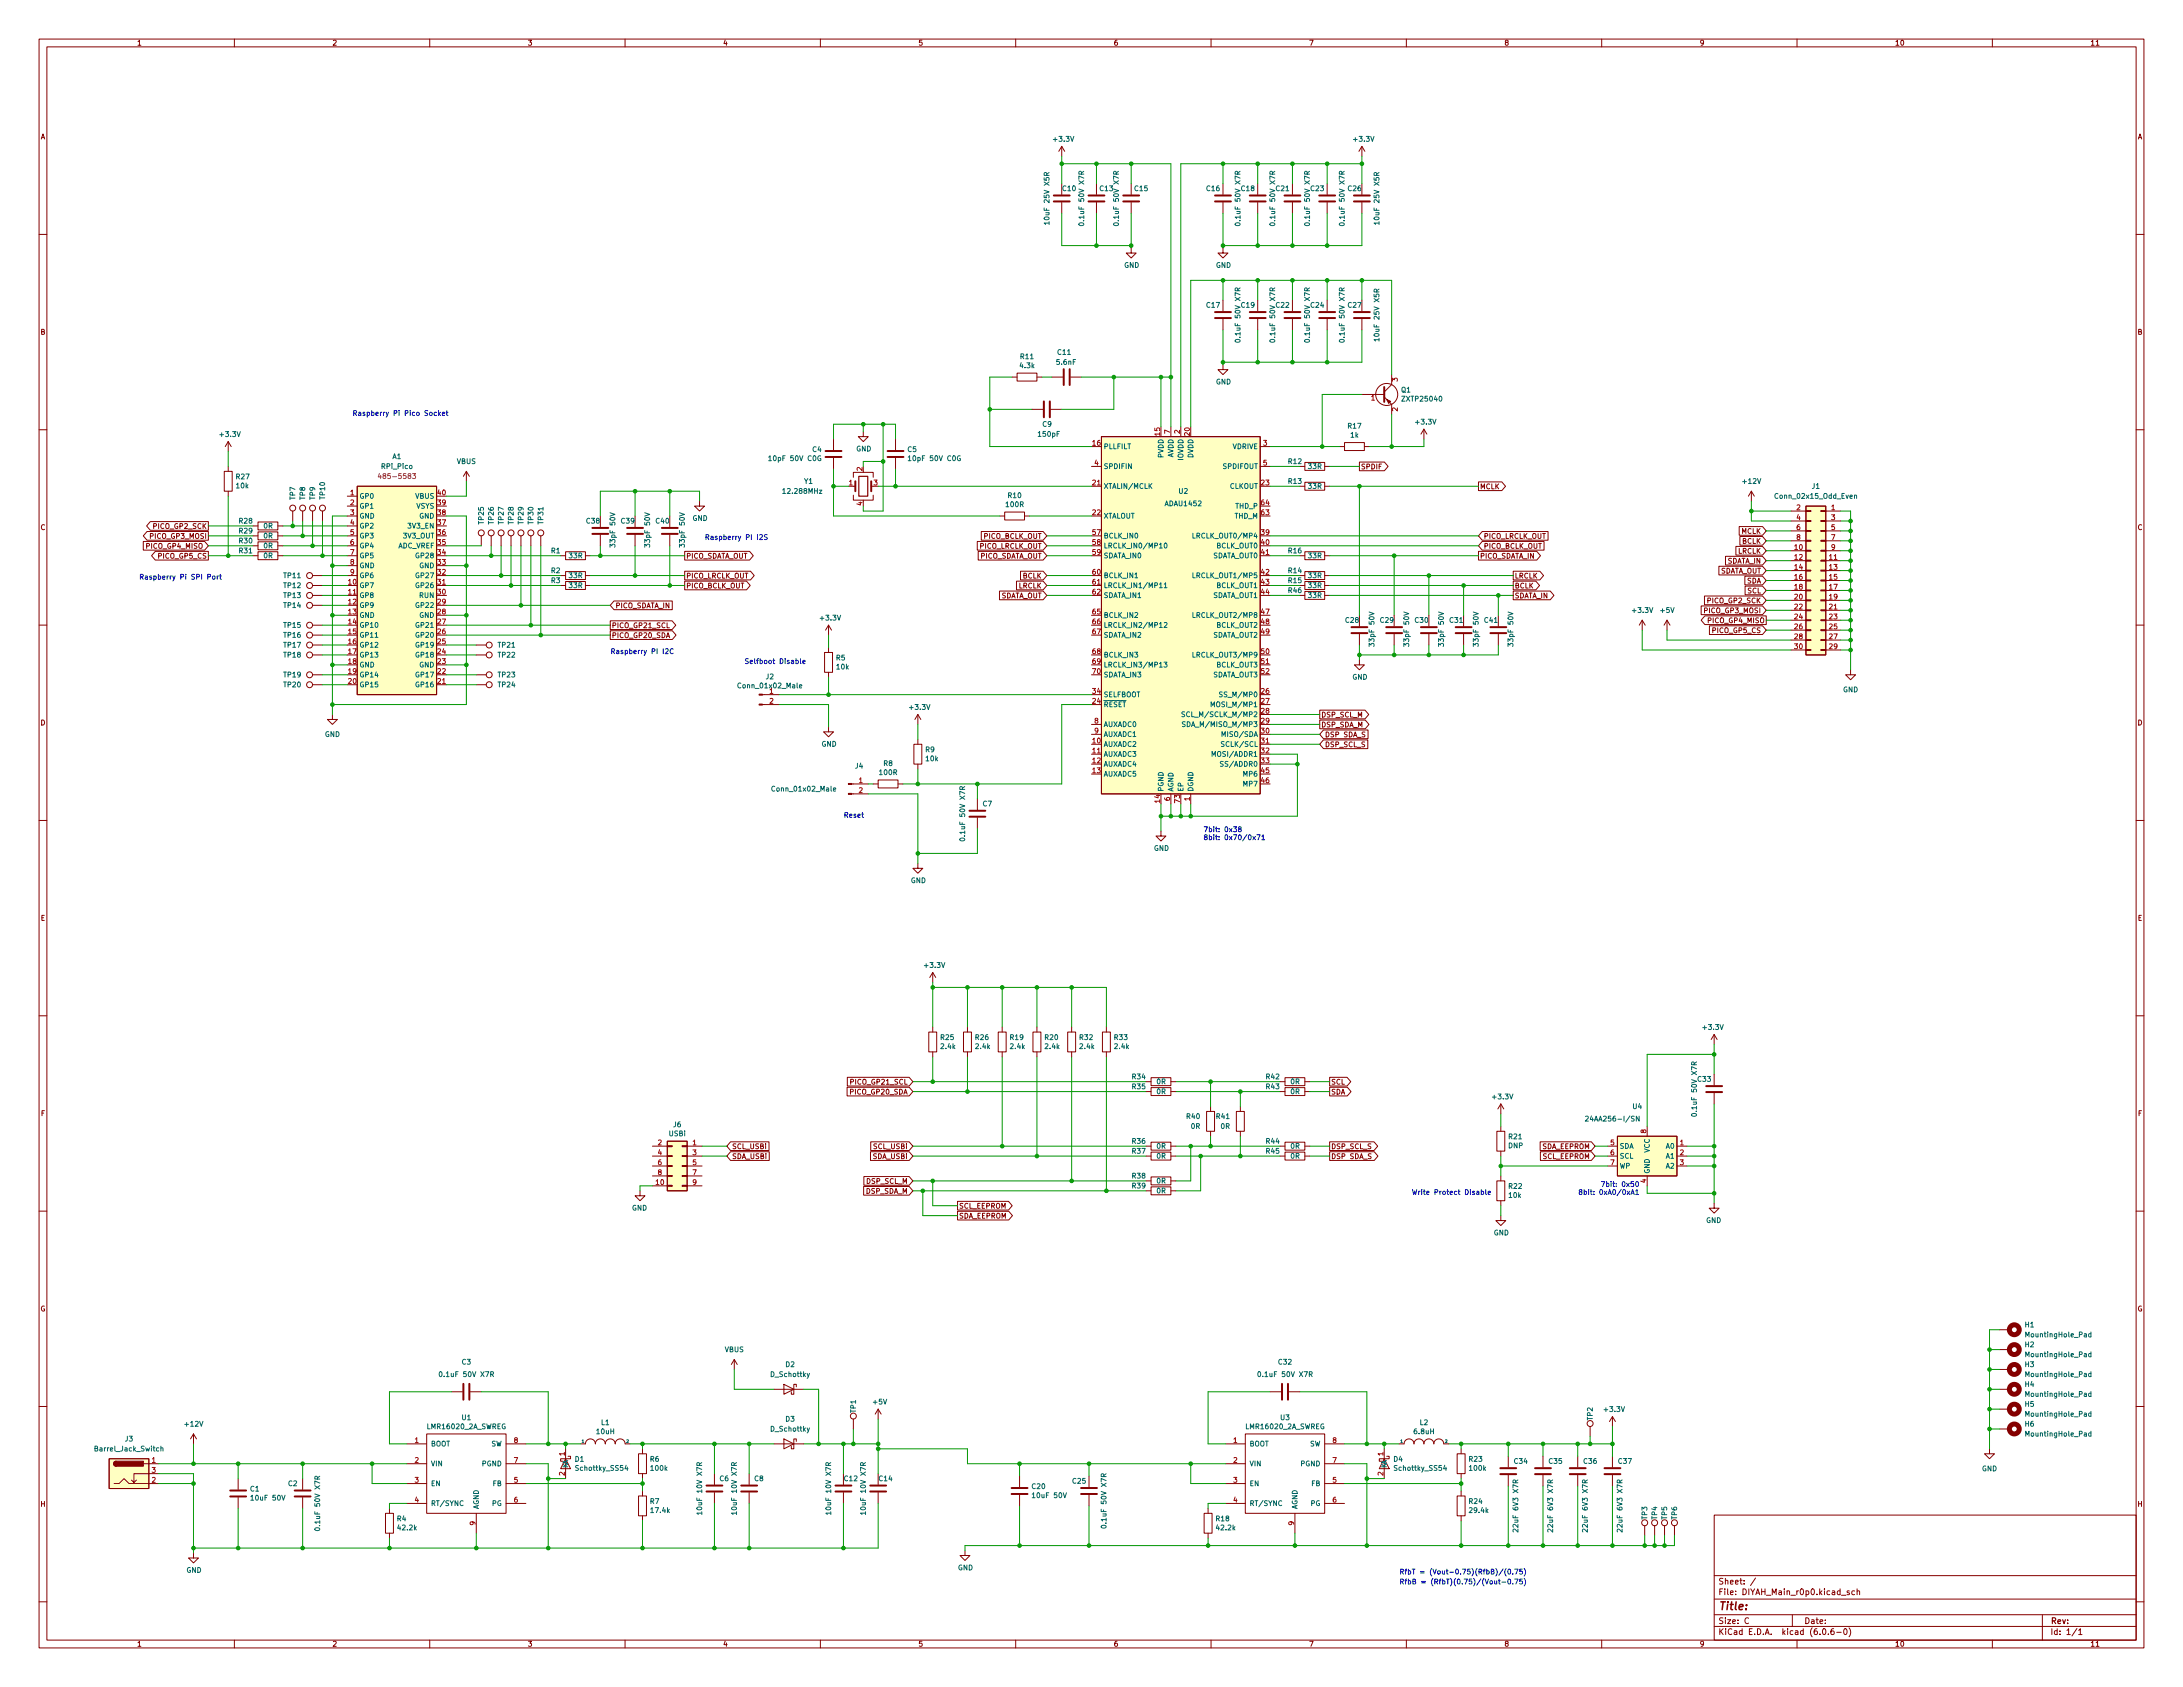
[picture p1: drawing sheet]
<svg xmlns="http://www.w3.org/2000/svg" width="559mm" height="432mm" viewBox="0 0 559 432" stroke-linecap="round" stroke-linejoin="round" font-family="sans-serif">
<defs><g id="words">
<text font-size="2.8" fill="#840000" x="439.8" y="412.1">Title:</text>
<g font-size="2.1" fill="#840000">
<text x="439.8" y="405.6">Sheet: /</text>
<text x="439.8" y="408.3">File: DIYAH_Main_r0p0.kicad_sch</text>
<text x="439.8" y="418.4">KiCad E.D.A. kicad (6.0.6-0)</text>
<text x="439.8" y="415.6">Size: C</text>
<text x="461.8" y="415.6">Date:</text>
<text x="524.8" y="415.6">Rev:</text>
<text x="524.8" y="418.4">Id: 1/1</text>
</g>
<g font-size="1.8" fill="#840000">
<text x="35" y="11.7">1</text>
<text x="85" y="11.7">2</text>
<text x="135" y="11.7">3</text>
<text x="185" y="11.7">4</text>
<text x="235" y="11.7">5</text>
<text x="285" y="11.7">6</text>
<text x="335" y="11.7">7</text>
<text x="385" y="11.7">8</text>
<text x="435" y="11.7">9</text>
<text x="485" y="11.7">10</text>
<text x="535" y="11.7">11</text>
<text x="10.3" y="35.6">A</text>
<text x="547.1" y="35.6">A</text>
<text x="10.3" y="85.6">B</text>
<text x="547.1" y="85.6">B</text>
<text x="348.3" y="120.1">SPDIF</text>
<text x="378.8" y="125.2">MCLK</text>
<text x="10.3" y="135.7">C</text>
<text x="38.7" y="137.9">PICO_GP3_MOSI</text>
<text x="39.5" y="135.3">PICO_GP2_SCK</text>
<text x="251.8" y="137.9">PICO_BCLK_OUT</text>
<text x="379.7" y="137.9">PICO_LRCLK_OUT</text>
<text x="445.7" y="136.6">MCLK</text>
<text x="547.1" y="135.7">C</text>
<text x="37.7" y="140.4">PICO_GP4_MISO</text>
<text x="40.7" y="143">PICO_GP5_CS</text>
<text x="175.6" y="143">PICO_SDATA_OUT</text>
<text x="250.6" y="143">PICO_SDATA_OUT</text>
<text x="250.7" y="140.4">PICO_LRCLK_OUT</text>
<text x="378.8" y="143">PICO_SDATA_IN</text>
<text x="379.7" y="140.4">PICO_BCLK_OUT</text>
<text x="444.9" y="141.7">LRCLK</text>
<text x="445.9" y="139.2">BCLK</text>
<text x="175.6" y="148">PICO_LRCLK_OUT</text>
<text x="261.8" y="148">BCLK</text>
<text x="387.7" y="148">LRCLK</text>
<text x="440" y="146.8">SDATA_OUT</text>
<text x="442" y="144.2">SDATA_IN</text>
<text x="447.1" y="149.3">SDA</text>
<text x="157.5" y="155.7">PICO_SDATA_IN</text>
<text x="175.6" y="150.6">PICO_BCLK_OUT</text>
<text x="255.9" y="153.1">SDATA_OUT</text>
<text x="260.7" y="150.6">LRCLK</text>
<text x="387.7" y="153.1">SDATA_IN</text>
<text x="387.7" y="150.6">BCLK</text>
<text x="437.3" y="154.4">PICO_GP2_SCK</text>
<text x="447.3" y="151.9">SCL</text>
<text x="156.5" y="160.7">PICO_GP21_SCL</text>
<text x="436.5" y="156.9">PICO_GP3_MOSI</text>
<text x="437.5" y="159.5">PICO_GP4_MISO</text>
<text x="156.5" y="163.3">PICO_GP20_SDA</text>
<text x="438.6" y="162">PICO_GP5_CS</text>
<text x="10.3" y="185.7">D</text>
<text x="338.1" y="183.6">DSP_SCL_M</text>
<text x="547.1" y="185.7">D</text>
<text x="338.1" y="186.1">DSP_SDA_M</text>
<text x="339.1" y="188.7">DSP SDA_S</text>
<text x="339.1" y="191.2">DSP_SCL_S</text>
<text x="10.4" y="235.7">E</text>
<text x="547.2" y="235.7">E</text>
<text x="217.9" y="280.1">PICO_GP20_SDA</text>
<text x="218.1" y="277.6">PICO_GP21_SCL</text>
<text x="340.7" y="280.1">SDA</text>
<text x="340.7" y="277.6">SCL</text>
<text x="10.4" y="285.6">F</text>
<text x="547.2" y="285.6">F</text>
<text x="187.3" y="294.1">SCL_USBi</text>
<text x="187.3" y="296.6">SDA_USBi</text>
<text x="223.5" y="296.6">SDA_USBi</text>
<text x="223.7" y="294.1">SCL_USBi</text>
<text x="340.7" y="294.1">DSP_SCL_S</text>
<text x="340.7" y="296.6">DSP SDA_S</text>
<text x="394.7" y="294.1">SDA_EEPROM</text>
<text x="394.8" y="296.6">SCL_EEPROM</text>
<text x="221.6" y="305.5">DSP_SDA_M</text>
<text x="221.8" y="303">DSP_SCL_M</text>
<text x="245.4" y="311.9">SDA_EEPROM</text>
<text x="245.4" y="309.3">SCL_EEPROM</text>
<text x="10.3" y="335.7">G</text>
<text x="547.1" y="335.7">G</text>
<text x="10.3" y="385.6">H</text>
<text x="547.1" y="385.6">H</text>
<text x="35" y="421.5">1</text>
<text x="85" y="421.5">2</text>
<text x="135" y="421.5">3</text>
<text x="185" y="421.5">4</text>
<text x="235" y="421.5">5</text>
<text x="285" y="421.5">6</text>
<text x="335" y="421.5">7</text>
<text x="385" y="421.5">8</text>
<text x="435" y="421.5">9</text>
<text x="485" y="421.5">10</text>
<text x="535" y="421.5">11</text>
</g>
<g font-size="1.8" fill="#006464">
<text x="269.8" y="36.2">+3.3V</text>
<text x="346.7" y="36.2">+3.3V</text>
<text x="272" y="48.9">C10</text>
<text x="281.6" y="48.9">C13</text>
<text x="290.5" y="48.9">C15</text>
<text x="308.9" y="48.9">C16</text>
<text x="317.8" y="48.9">C18</text>
<text x="326.7" y="48.9">C21</text>
<text x="335.6" y="48.9">C23</text>
<text x="345.1" y="48.9">C26</text>
<text x="268.6" y="56.7" transform="rotate(-90 268.6 56.7)">10uF 25V X5R</text>
<text x="277.5" y="56.9" transform="rotate(-90 277.5 56.9)">0.1uF 50V X7R</text>
<text x="286.4" y="56.9" transform="rotate(-90 286.4 56.9)">0.1uF 50V X7R</text>
<text x="317.5" y="56.9" transform="rotate(-90 317.5 56.9)">0.1uF 50V X7R</text>
<text x="326.4" y="56.9" transform="rotate(-90 326.4 56.9)">0.1uF 50V X7R</text>
<text x="335.3" y="56.9" transform="rotate(-90 335.3 56.9)">0.1uF 50V X7R</text>
<text x="344.2" y="56.9" transform="rotate(-90 344.2 56.9)">0.1uF 50V X7R</text>
<text x="353.1" y="56.7" transform="rotate(-90 353.1 56.7)">10uF 25V X5R</text>
<text x="287.7" y="68.5">GND</text>
<text x="311.2" y="68.5">GND</text>
<text x="308.9" y="78.7">C17</text>
<text x="317.8" y="78.7">C19</text>
<text x="326.7" y="78.7">C22</text>
<text x="335.6" y="78.7">C24</text>
<text x="345.1" y="78.7">C27</text>
<text x="317.5" y="86.7" transform="rotate(-90 317.5 86.7)">0.1uF 50V X7R</text>
<text x="326.4" y="86.7" transform="rotate(-90 326.4 86.7)">0.1uF 50V X7R</text>
<text x="335.3" y="86.7" transform="rotate(-90 335.3 86.7)">0.1uF 50V X7R</text>
<text x="344.2" y="86.7" transform="rotate(-90 344.2 86.7)">0.1uF 50V X7R</text>
<text x="353.1" y="86.5" transform="rotate(-90 353.1 86.5)">10uF 25V X5R</text>
<text x="261.2" y="94.2">4.3k</text>
<text x="261.3" y="91.9">R11</text>
<text x="270.6" y="93.3">5.6nF</text>
<text x="270.8" y="90.8">C11</text>
<text x="311.2" y="98.4">GND</text>
<text x="358.7" y="100.4">Q1</text>
<text x="359.3" y="102.7">ZXTP25040</text>
<text x="56.5" y="111.8">+3.3V</text>
<text x="265.9" y="111.8">150pF</text>
<text x="266.9" y="109.2">C9</text>
<text x="345.1" y="109.7">R17</text>
<text x="345.7" y="112">1k</text>
<text x="362.5" y="108.6">+3.3V</text>
<text x="100.5" y="117.5">A1</text>
<text x="116.9" y="118.7">VBUS</text>
<text x="197.5" y="118">10pF 50V C0G</text>
<text x="208" y="115.7">C4</text>
<text x="219.1" y="115.5">GND</text>
<text x="232.3" y="115.7">C5</text>
<text x="233.2" y="118">10pF 50V C0G</text>
<text x="282.4" y="114.9">PLLFILT</text>
<text x="297.8" y="117.2" transform="rotate(-90 297.8 117.2)">PVDD</text>
<text x="300.4" y="117.3" transform="rotate(-90 300.4 117.3)">AVDD</text>
<text x="302.9" y="117.9" transform="rotate(-90 302.9 117.9)">IOVDD</text>
<text x="305.4" y="117.3" transform="rotate(-90 305.4 117.3)">DVDD</text>
<text x="315.5" y="114.9">VDRIVE</text>
<text x="329.8" y="118.7">R12</text>
<text x="60.5" y="122.7">R27</text>
<text x="60.5" y="125">10k</text>
<text x="97.8" y="120">RPi_Pico</text>
<text x="205.9" y="123.8">Y1</text>
<text x="282.4" y="125.1">XTALIN/MCLK</text>
<text x="282.4" y="120">SPDIFIN</text>
<text x="313.1" y="120">SPDIFOUT</text>
<text x="314.7" y="125.1">CLKOUT</text>
<text x="329.8" y="123.8">R13</text>
<text x="334.9" y="125.1">33R</text>
<text x="334.9" y="120">33R</text>
<text x="446.2" y="123.8">+12V</text>
<text x="463.8" y="125.1">J1</text>
<text x="75.6" y="127.9" transform="rotate(-90 75.6 127.9)">TP7</text>
<text x="78.1" y="127.9" transform="rotate(-90 78.1 127.9)">TP8</text>
<text x="80.6" y="127.9" transform="rotate(-90 80.6 127.9)">TP9</text>
<text x="83.2" y="127.7" transform="rotate(-90 83.2 127.7)">TP10</text>
<text x="91.9" y="127.6">GP0</text>
<text x="91.9" y="130.2">GP1</text>
<text x="106.3" y="127.6">VBUS</text>
<text x="106.5" y="130.2">VSYS</text>
<text x="200.8" y="126.4">12.288MHz</text>
<text x="257.6" y="129.8">100R</text>
<text x="258.1" y="127.5">R10</text>
<text x="298.4" y="129.5">ADAU1452</text>
<text x="301.8" y="126.4">U2</text>
<text x="316.3" y="130.2">THD_P</text>
<text x="454.7" y="127.6">Conn_02x15_Odd_Even</text>
<text x="61.3" y="136.5">R29</text>
<text x="61.3" y="134">R28</text>
<text x="67.5" y="137.8">0R</text>
<text x="67.5" y="135.3">0R</text>
<text x="91.9" y="132.7">GND</text>
<text x="91.9" y="135.3">GP2</text>
<text x="91.9" y="137.8">GP3</text>
<text x="103.4" y="137.8">3V3_OUT</text>
<text x="104.7" y="135.3">3V3_EN</text>
<text x="107.3" y="132.7">GND</text>
<text x="123.8" y="134.1" transform="rotate(-90 123.8 134.1)">TP25</text>
<text x="126.4" y="134.1" transform="rotate(-90 126.4 134.1)">TP26</text>
<text x="128.9" y="134.1" transform="rotate(-90 128.9 134.1)">TP27</text>
<text x="131.4" y="134.1" transform="rotate(-90 131.4 134.1)">TP28</text>
<text x="134" y="134.1" transform="rotate(-90 134 134.1)">TP29</text>
<text x="136.5" y="134.1" transform="rotate(-90 136.5 134.1)">TP30</text>
<text x="139.1" y="134.1" transform="rotate(-90 139.1 134.1)">TP31</text>
<text x="150.2" y="134">C38</text>
<text x="159.1" y="134">C39</text>
<text x="167.9" y="134">C40</text>
<text x="177.2" y="133.3">GND</text>
<text x="282.4" y="132.7">XTALOUT</text>
<text x="282.4" y="137.8">BCLK_IN0</text>
<text x="306.3" y="137.8">LRCLK_OUT0/MP4</text>
<text x="316" y="132.7">THD_M</text>
<text x="61.3" y="139.1">R30</text>
<text x="61.3" y="141.6">R31</text>
<text x="67.5" y="140.3">0R</text>
<text x="67.5" y="142.9">0R</text>
<text x="91.9" y="140.3">GP4</text>
<text x="91.9" y="142.9">GP5</text>
<text x="101.7" y="140.3">ADC_VREF</text>
<text x="106.7" y="142.9">GP28</text>
<text x="141.1" y="141.6">R1</text>
<text x="145.7" y="142.9">33R</text>
<text x="157.5" y="139.6" transform="rotate(-90 157.5 139.6)">33pF 50V</text>
<text x="166.4" y="139.6" transform="rotate(-90 166.4 139.6)">33pF 50V</text>
<text x="175.3" y="139.6" transform="rotate(-90 175.3 139.6)">33pF 50V</text>
<text x="282.4" y="140.3">LRCLK_IN0/MP10</text>
<text x="282.4" y="142.9">SDATA_IN0</text>
<text x="310.3" y="142.9">SDATA_OUT0</text>
<text x="311.5" y="140.3">BCLK_OUT0</text>
<text x="329.8" y="141.6">R16</text>
<text x="334.9" y="142.9">33R</text>
<text x="72.7" y="148">TP11</text>
<text x="91.9" y="145.4">GND</text>
<text x="91.9" y="148">GP6</text>
<text x="106.7" y="148">GP27</text>
<text x="107.3" y="145.4">GND</text>
<text x="141.1" y="149.2">R3</text>
<text x="141.1" y="146.7">R2</text>
<text x="145.7" y="148">33R</text>
<text x="282.4" y="148">BCLK_IN1</text>
<text x="306.3" y="148">LRCLK_OUT1/MP5</text>
<text x="329.8" y="149.2">R15</text>
<text x="329.8" y="146.7">R14</text>
<text x="334.9" y="148">33R</text>
<text x="72.7" y="155.6">TP14</text>
<text x="72.7" y="153">TP13</text>
<text x="72.7" y="150.5">TP12</text>
<text x="91.9" y="150.5">GP7</text>
<text x="91.9" y="153">GP8</text>
<text x="91.9" y="155.6">GP9</text>
<text x="106.7" y="155.6">GP22</text>
<text x="106.7" y="150.5">GP26</text>
<text x="107.4" y="153">RUN</text>
<text x="145.7" y="150.5">33R</text>
<text x="282.4" y="150.5">LRCLK_IN1/MP11</text>
<text x="282.4" y="153">SDATA_IN1</text>
<text x="310.3" y="153">SDATA_OUT1</text>
<text x="311.5" y="150.5">BCLK_OUT1</text>
<text x="329.8" y="151.8">R46</text>
<text x="334.9" y="150.5">33R</text>
<text x="334.9" y="153">33R</text>
<text x="72.7" y="160.7">TP15</text>
<text x="91.9" y="158.1">GND</text>
<text x="91.9" y="160.7">GP10</text>
<text x="106.7" y="160.7">GP21</text>
<text x="107.3" y="158.1">GND</text>
<text x="210.1" y="158.8">+3.3V</text>
<text x="282.4" y="158.1">BCLK_IN2</text>
<text x="282.4" y="160.7">LRCLK_IN2/MP12</text>
<text x="306.3" y="158.1">LRCLK_OUT2/MP8</text>
<text x="311.5" y="160.7">BCLK_OUT2</text>
<text x="344.5" y="159.4">C28</text>
<text x="353.4" y="159.4">C29</text>
<text x="362.3" y="159.4">C30</text>
<text x="371.1" y="159.4">C31</text>
<text x="380" y="159.4">C41</text>
<text x="418" y="156.8">+3.3V</text>
<text x="425.1" y="156.8">+5V</text>
<text x="72.7" y="165.7">TP17</text>
<text x="72.7" y="163.2">TP16</text>
<text x="91.9" y="163.2">GP11</text>
<text x="91.9" y="165.7">GP12</text>
<text x="106.7" y="165.7">GP19</text>
<text x="106.7" y="163.2">GP20</text>
<text x="127.6" y="165.7">TP21</text>
<text x="282.4" y="163.2">SDATA_IN2</text>
<text x="310.3" y="163.2">SDATA_OUT2</text>
<text x="351.8" y="165" transform="rotate(-90 351.8 165)">33pF 50V</text>
<text x="360.7" y="165" transform="rotate(-90 360.7 165)">33pF 50V</text>
<text x="369.6" y="165" transform="rotate(-90 369.6 165)">33pF 50V</text>
<text x="378.5" y="165" transform="rotate(-90 378.5 165)">33pF 50V</text>
<text x="387.3" y="165" transform="rotate(-90 387.3 165)">33pF 50V</text>
<text x="72.7" y="168.3">TP18</text>
<text x="72.7" y="173.4">TP19</text>
<text x="91.9" y="168.3">GP13</text>
<text x="91.9" y="170.8">GND</text>
<text x="91.9" y="173.4">GP14</text>
<text x="106.7" y="173.4">GP17</text>
<text x="106.7" y="168.3">GP18</text>
<text x="107.3" y="170.8">GND</text>
<text x="127.6" y="173.4">TP23</text>
<text x="127.6" y="168.3">TP22</text>
<text x="196.1" y="173.8">J2</text>
<text x="214.1" y="169">R5</text>
<text x="214.2" y="171.3">10k</text>
<text x="282.4" y="168.3">BCLK_IN3</text>
<text x="282.4" y="170.8">LRCLK_IN3/MP13</text>
<text x="282.4" y="173.4">SDATA_IN3</text>
<text x="306.3" y="168.3">LRCLK_OUT3/MP9</text>
<text x="310.3" y="173.4">SDATA_OUT3</text>
<text x="311.5" y="170.8">BCLK_OUT3</text>
<text x="346.1" y="173.9">GND</text>
<text x="72.7" y="175.9">TP20</text>
<text x="91.9" y="175.9">GP15</text>
<text x="106.7" y="175.9">GP16</text>
<text x="127.6" y="175.9">TP24</text>
<text x="189.4" y="176.1">Conn_01x02_Male</text>
<text x="282.4" y="178.4">SELFBOOT</text>
<text x="313.1" y="178.4">SS_M/MP0</text>
<text x="471.7" y="177.2">GND</text>
<text x="233" y="181.7">+3.3V</text>
<text x="282.4" y="181">~{RESET}</text>
<text x="304.2" y="183.5">SCL_M/SCLK_M/MP2</text>
<text x="311" y="181">MOSI_M/MP1</text>
<text x="83.1" y="188.6">GND</text>
<text x="210.3" y="191.1">GND</text>
<text x="282.4" y="191.1">AUXADC2</text>
<text x="282.4" y="186.1">AUXADC0</text>
<text x="282.4" y="188.6">AUXADC1</text>
<text x="304.3" y="186.1">SDA_M/MISO_M/MP3</text>
<text x="313.2" y="191.1">SCLK/SCL</text>
<text x="313.3" y="188.6">MISO/SDA</text>
<text x="218.9" y="196.7">J4</text>
<text x="226.2" y="196">R8</text>
<text x="236.9" y="192.5">R9</text>
<text x="237.1" y="194.8">10k</text>
<text x="282.4" y="193.7">AUXADC3</text>
<text x="282.4" y="196.2">AUXADC4</text>
<text x="311" y="193.7">MOSI/ADDR1</text>
<text x="313.1" y="196.2">SS/ADDR0</text>
<text x="198.1" y="202.6">Conn_01x02_Male</text>
<text x="225.2" y="198.3">100R</text>
<text x="282.4" y="198.8">AUXADC5</text>
<text x="297.8" y="202.7" transform="rotate(-90 297.8 202.7)">PGND</text>
<text x="300.4" y="202.7" transform="rotate(-90 300.4 202.7)">AGND</text>
<text x="302.9" y="202.7" transform="rotate(-90 302.9 202.7)">EP</text>
<text x="305.4" y="202.7" transform="rotate(-90 305.4 202.7)">DGND</text>
<text x="318.4" y="198.8">MP6</text>
<text x="318.4" y="201.3">MP7</text>
<text x="251.6" y="206.4">C7</text>
<text x="247" y="214.4" transform="rotate(-90 247 214.4)">0.1uF 50V X7R</text>
<text x="295.3" y="217.8">GND</text>
<text x="233.1" y="226">GND</text>
<text x="236.8" y="247.7">+3.3V</text>
<text x="436.1" y="263.6">+3.3V</text>
<text x="240.8" y="266.2">R25</text>
<text x="240.9" y="268.5">2.4k</text>
<text x="249.7" y="266.2">R26</text>
<text x="249.8" y="268.5">2.4k</text>
<text x="258.6" y="266.2">R19</text>
<text x="258.7" y="268.5">2.4k</text>
<text x="267.5" y="266.2">R20</text>
<text x="267.6" y="268.5">2.4k</text>
<text x="276.4" y="266.2">R32</text>
<text x="276.5" y="268.5">2.4k</text>
<text x="285.3" y="266.2">R33</text>
<text x="285.4" y="268.5">2.4k</text>
<text x="289.9" y="278.8">R35</text>
<text x="289.9" y="276.2">R34</text>
<text x="296.1" y="280">0R</text>
<text x="296.1" y="277.5">0R</text>
<text x="324.2" y="276.2">R42</text>
<text x="324.2" y="278.8">R43</text>
<text x="330.4" y="277.5">0R</text>
<text x="330.4" y="280">0R</text>
<text x="382.2" y="281.4">+3.3V</text>
<text x="434.6" y="276.9">C33</text>
<text x="303.8" y="286.4">R40</text>
<text x="311.4" y="286.4">R41</text>
<text x="407" y="287">24AA256-I/SN</text>
<text x="418" y="283.8">U4</text>
<text x="434.3" y="284.9" transform="rotate(-90 434.3 284.9)">0.1uF 50V X7R</text>
<text x="171.2" y="290.8">USBi</text>
<text x="172.4" y="288.5">J6</text>
<text x="289.9" y="292.7">R36</text>
<text x="304.9" y="288.9">0R</text>
<text x="312.5" y="288.9">0R</text>
<text x="324.2" y="292.7">R44</text>
<text x="386.1" y="293.9">DNP</text>
<text x="386.3" y="291.6">R21</text>
<text x="289.9" y="295.3">R37</text>
<text x="296.1" y="294">0R</text>
<text x="296.1" y="296.5">0R</text>
<text x="324.2" y="295.3">R45</text>
<text x="330.4" y="296.5">0R</text>
<text x="330.4" y="294">0R</text>
<text x="414.5" y="294">SDA</text>
<text x="414.5" y="296.5">SCL</text>
<text x="414.5" y="299.1">WP</text>
<text x="422.3" y="295.1" transform="rotate(-90 422.3 295.1)">VCC</text>
<text x="426.5" y="294">A0</text>
<text x="426.5" y="296.5">A1</text>
<text x="426.5" y="299.1">A2</text>
<text x="289.9" y="301.6">R38</text>
<text x="289.9" y="304.2">R39</text>
<text x="296.1" y="302.9">0R</text>
<text x="296.1" y="305.4">0R</text>
<text x="386.3" y="304.3">R22</text>
<text x="422.3" y="300.5" transform="rotate(-90 422.3 300.5)">GND</text>
<text x="161.7" y="309.8">GND</text>
<text x="386.3" y="306.6">10k</text>
<text x="382.3" y="316.2">GND</text>
<text x="436.7" y="313">GND</text>
<text x="518.4" y="339.7">H1</text>
<text x="185.5" y="346.1">VBUS</text>
<text x="518.4" y="344.8">H2</text>
<text x="518.9" y="342.3">MountingHole_Pad</text>
<text x="518.9" y="347.3">MountingHole_Pad</text>
<text x="113.3" y="352.4">0.1uF 50V X7R</text>
<text x="118.2" y="349.2">C3</text>
<text x="197.4" y="352.4">D_Schottky</text>
<text x="201.1" y="349.9">D2</text>
<text x="322.8" y="352.4">0.1uF 50V X7R</text>
<text x="327.3" y="349.2">C32</text>
<text x="518.4" y="349.9">H3</text>
<text x="518.9" y="352.4">MountingHole_Pad</text>
<text x="223.6" y="359.5">+5V</text>
<text x="518.4" y="355">H4</text>
<text x="518.9" y="357.5">MountingHole_Pad</text>
<text x="47.4" y="365.1">+12V</text>
<text x="109.6" y="365.8">LMR16020_2A_SWREG</text>
<text x="118.2" y="363.5">U1</text>
<text x="153.9" y="364.7">L1</text>
<text x="201.1" y="363.9">D3</text>
<text x="219.1" y="361.6" transform="rotate(-90 219.1 361.6)">TP1</text>
<text x="319.1" y="365.8">LMR16020_2A_SWREG</text>
<text x="327.8" y="363.5">U3</text>
<text x="363.5" y="364.7">L2</text>
<text x="407.7" y="363.5" transform="rotate(-90 407.7 363.5)">TP2</text>
<text x="410.8" y="361.4">+3.3V</text>
<text x="518.4" y="365.1">H6</text>
<text x="518.4" y="360">H5</text>
<text x="518.9" y="362.6">MountingHole_Pad</text>
<text x="24.7" y="371.5">Barrel_Jack_Switch</text>
<text x="32" y="368.9">J3</text>
<text x="110.2" y="370.2">BOOT</text>
<text x="125.7" y="370.2">SW</text>
<text x="152.8" y="367.1">10uH</text>
<text x="197.4" y="366.4">D_Schottky</text>
<text x="319.8" y="370.2">BOOT</text>
<text x="335.2" y="370.2">SW</text>
<text x="362.1" y="367.1">6.8uH</text>
<text x="518.9" y="367.7">MountingHole_Pad</text>
<text x="110.2" y="375.3">VIN</text>
<text x="123.4" y="375.3">PGND</text>
<text x="145.4" y="375.7" transform="rotate(-90 145.4 375.7)">KA</text>
<text x="147.2" y="374.1">D1</text>
<text x="147.6" y="376.4">Schottky_SS54</text>
<text x="166.4" y="374.1">R6</text>
<text x="166.7" y="376.4">100k</text>
<text x="319.8" y="375.3">VIN</text>
<text x="333" y="375.3">PGND</text>
<text x="355" y="375.7" transform="rotate(-90 355 375.7)">KA</text>
<text x="356.8" y="374.1">D4</text>
<text x="357.2" y="376.4">Schottky_SS54</text>
<text x="376.1" y="374.1">R23</text>
<text x="376.2" y="376.4">100k</text>
<text x="387.7" y="374.6">C34</text>
<text x="396.5" y="374.6">C35</text>
<text x="405.4" y="374.6">C36</text>
<text x="414.3" y="374.6">C37</text>
<text x="507.3" y="376.6">GND</text>
<text x="64.1" y="381.7">C1</text>
<text x="73.8" y="380.4">C2</text>
<text x="110.2" y="380.4">EN</text>
<text x="126.2" y="380.4">FB</text>
<text x="184.2" y="379.1">C6</text>
<text x="193.1" y="379.1">C8</text>
<text x="216.2" y="379.1">C12</text>
<text x="225.1" y="379.1">C14</text>
<text x="264.2" y="381.1">C20</text>
<text x="264.7" y="383.4">10uF 50V</text>
<text x="274.6" y="379.7">C25</text>
<text x="319.8" y="380.4">EN</text>
<text x="335.7" y="380.4">FB</text>
<text x="64.6" y="384">10uF 50V</text>
<text x="101.7" y="389.4">R4</text>
<text x="110.2" y="385.4">RT/SYNC</text>
<text x="122.6" y="386.3" transform="rotate(-90 122.6 386.3)">AGND</text>
<text x="126" y="385.4">PG</text>
<text x="166.4" y="384.9">R7</text>
<text x="166.7" y="387.2">17.4k</text>
<text x="179.7" y="386.9" transform="rotate(-90 179.7 386.9)">10uF 10V X7R</text>
<text x="188.6" y="386.9" transform="rotate(-90 188.6 386.9)">10uF 10V X7R</text>
<text x="212.7" y="386.9" transform="rotate(-90 212.7 386.9)">10uF 10V X7R</text>
<text x="221.6" y="386.9" transform="rotate(-90 221.6 386.9)">10uF 10V X7R</text>
<text x="311.3" y="389.4">R18</text>
<text x="319.8" y="385.4">RT/SYNC</text>
<text x="332.1" y="386.3" transform="rotate(-90 332.1 386.3)">AGND</text>
<text x="335.5" y="385.4">PG</text>
<text x="376.1" y="384.9">R24</text>
<text x="376.3" y="387.2">29.4k</text>
<text x="421.6" y="388.9" transform="rotate(-90 421.6 388.9)">TP3</text>
<text x="424.2" y="388.9" transform="rotate(-90 424.2 388.9)">TP4</text>
<text x="426.7" y="388.9" transform="rotate(-90 426.7 388.9)">TP5</text>
<text x="429.3" y="388.9" transform="rotate(-90 429.3 388.9)">TP6</text>
<text x="81.9" y="390.9" transform="rotate(-90 81.9 390.9)">0.1uF 50V X7R</text>
<text x="102" y="391.7">42.2k</text>
<text x="283.2" y="390.3" transform="rotate(-90 283.2 390.3)">0.1uF 50V X7R</text>
<text x="311.5" y="391.7">42.2k</text>
<text x="388.6" y="391.3" transform="rotate(-90 388.6 391.3)">22uF 6V3 X7R</text>
<text x="397.5" y="391.3" transform="rotate(-90 397.5 391.3)">22uF 6V3 X7R</text>
<text x="406.4" y="391.3" transform="rotate(-90 406.4 391.3)">22uF 6V3 X7R</text>
<text x="415.3" y="391.3" transform="rotate(-90 415.3 391.3)">22uF 6V3 X7R</text>
<text x="245.2" y="401.9">GND</text>
<text x="47.7" y="402.5">GND</text>
</g>
<g font-size="1.8" fill="#a90000">
<text x="357.8" y="97.6" transform="rotate(-90 357.8 97.6)">3</text>
<text x="351" y="102.5">1</text>
<text x="357.8" y="105.3" transform="rotate(-90 357.8 105.3)">2</text>
<text x="296.9" y="111.5" transform="rotate(-90 296.9 111.5)">15</text>
<text x="299.5" y="111" transform="rotate(-90 299.5 111)">7</text>
<text x="302" y="111" transform="rotate(-90 302 111)">2</text>
<text x="304.5" y="111.5" transform="rotate(-90 304.5 111.5)">20</text>
<text x="279.7" y="114">16</text>
<text x="280.2" y="119.1">4</text>
<text x="323.4" y="114">3</text>
<text x="323.4" y="119.1">5</text>
<text x="217.3" y="124.2">1</text>
<text x="220.7" y="120.5" transform="rotate(-90 220.7 120.5)">2</text>
<text x="223.7" y="124.2">3</text>
<text x="279.7" y="124.2">21</text>
<text x="322.9" y="124.2">23</text>
<text x="89.7" y="126.7">1</text>
<text x="89.7" y="129.3">2</text>
<text x="89.7" y="131.8">3</text>
<text x="112" y="131.8">38</text>
<text x="112" y="129.3">39</text>
<text x="112" y="126.7">40</text>
<text x="220.7" y="129.4" transform="rotate(-90 220.7 129.4)">4</text>
<text x="279.7" y="131.8">22</text>
<text x="322.9" y="131.8">63</text>
<text x="322.9" y="129.3">64</text>
<text x="459.9" y="130.6">2</text>
<text x="468.8" y="130.6">1</text>
<text x="89.7" y="134.4">4</text>
<text x="89.7" y="136.9">5</text>
<text x="112" y="136.9">36</text>
<text x="112" y="134.4">37</text>
<text x="279.7" y="136.9">57</text>
<text x="322.9" y="136.9">39</text>
<text x="459.9" y="133.1">4</text>
<text x="459.9" y="135.6">6</text>
<text x="468.8" y="133.1">3</text>
<text x="468.8" y="135.6">5</text>
<text x="89.7" y="139.4">6</text>
<text x="89.7" y="142">7</text>
<text x="112" y="142">34</text>
<text x="112" y="139.4">35</text>
<text x="279.7" y="139.4">58</text>
<text x="279.7" y="142">59</text>
<text x="322.9" y="139.4">40</text>
<text x="322.9" y="142">41</text>
<text x="459.4" y="140.7">10</text>
<text x="459.4" y="143.3">12</text>
<text x="459.9" y="138.2">8</text>
<text x="468.3" y="143.3">11</text>
<text x="468.8" y="138.2">7</text>
<text x="468.8" y="140.7">9</text>
<text x="89.2" y="149.6">10</text>
<text x="89.7" y="144.5">8</text>
<text x="89.7" y="147.1">9</text>
<text x="112" y="149.6">31</text>
<text x="112" y="147.1">32</text>
<text x="112" y="144.5">33</text>
<text x="279.7" y="147.1">60</text>
<text x="279.7" y="149.6">61</text>
<text x="322.9" y="147.1">42</text>
<text x="322.9" y="149.6">43</text>
<text x="459.4" y="145.8">14</text>
<text x="459.4" y="148.3">16</text>
<text x="468.3" y="145.8">13</text>
<text x="468.3" y="148.3">15</text>
<text x="89.2" y="152.1">11</text>
<text x="89.2" y="154.7">12</text>
<text x="112" y="154.7">29</text>
<text x="112" y="152.1">30</text>
<text x="279.7" y="152.1">62</text>
<text x="322.9" y="152.1">44</text>
<text x="459.4" y="150.9">18</text>
<text x="459.4" y="153.4">20</text>
<text x="459.4" y="156">22</text>
<text x="468.3" y="150.9">17</text>
<text x="468.3" y="153.4">19</text>
<text x="468.3" y="156">21</text>
<text x="89.2" y="157.2">13</text>
<text x="89.2" y="159.8">14</text>
<text x="112" y="159.8">27</text>
<text x="112" y="157.2">28</text>
<text x="279.7" y="157.2">65</text>
<text x="279.7" y="159.8">66</text>
<text x="322.9" y="157.2">47</text>
<text x="322.9" y="159.8">48</text>
<text x="459.4" y="158.5">24</text>
<text x="459.4" y="161">26</text>
<text x="468.3" y="158.5">23</text>
<text x="468.3" y="161">25</text>
<text x="89.2" y="162.3">15</text>
<text x="89.2" y="164.8">16</text>
<text x="89.2" y="167.4">17</text>
<text x="112" y="167.4">24</text>
<text x="112" y="164.8">25</text>
<text x="112" y="162.3">26</text>
<text x="279.7" y="162.3">67</text>
<text x="279.7" y="167.4">68</text>
<text x="322.9" y="162.3">49</text>
<text x="322.9" y="167.4">50</text>
<text x="459.4" y="163.6">28</text>
<text x="459.4" y="166.1">30</text>
<text x="468.3" y="163.6">27</text>
<text x="468.3" y="166.1">29</text>
<text x="89.2" y="169.9">18</text>
<text x="89.2" y="172.5">19</text>
<text x="112" y="172.5">22</text>
<text x="112" y="169.9">23</text>
<text x="279.7" y="169.9">69</text>
<text x="279.7" y="172.5">70</text>
<text x="322.9" y="169.9">51</text>
<text x="322.9" y="172.5">52</text>
<text x="89.2" y="175">20</text>
<text x="112" y="175">21</text>
<text x="197" y="177.5">1</text>
<text x="279.7" y="177.5">34</text>
<text x="322.9" y="177.5">26</text>
<text x="197" y="180.1">2</text>
<text x="279.7" y="180.1">24</text>
<text x="280.2" y="185.2">8</text>
<text x="322.9" y="180.1">27</text>
<text x="322.9" y="182.6">28</text>
<text x="322.9" y="185.2">29</text>
<text x="279.7" y="190.2">10</text>
<text x="280.2" y="187.7">9</text>
<text x="322.9" y="187.7">30</text>
<text x="322.9" y="190.2">31</text>
<text x="279.7" y="192.8">11</text>
<text x="279.7" y="195.3">12</text>
<text x="279.7" y="197.9">13</text>
<text x="322.9" y="192.8">32</text>
<text x="322.9" y="195.3">33</text>
<text x="322.9" y="197.9">45</text>
<text x="219.9" y="200.4">1</text>
<text x="219.9" y="202.9">2</text>
<text x="322.9" y="200.4">46</text>
<text x="296.9" y="205.5" transform="rotate(-90 296.9 205.5)">14</text>
<text x="299.5" y="205" transform="rotate(-90 299.5 205)">6</text>
<text x="302" y="205.5" transform="rotate(-90 302 205.5)">73</text>
<text x="304.5" y="205" transform="rotate(-90 304.5 205)">1</text>
<text x="168.4" y="293.1">2</text>
<text x="177.3" y="293.1">1</text>
<text x="412.3" y="293.1">5</text>
<text x="421.4" y="290.1" transform="rotate(-90 421.4 290.1)">8</text>
<text x="430" y="293.1">1</text>
<text x="168.4" y="295.7">4</text>
<text x="168.4" y="298.2">6</text>
<text x="177.3" y="295.7">3</text>
<text x="177.3" y="298.2">5</text>
<text x="412.3" y="295.7">6</text>
<text x="412.3" y="298.2">7</text>
<text x="430" y="295.7">2</text>
<text x="430" y="298.2">3</text>
<text x="167.9" y="303.3">10</text>
<text x="168.4" y="300.7">8</text>
<text x="177.3" y="300.7">7</text>
<text x="177.3" y="303.3">9</text>
<text x="421.4" y="302.8" transform="rotate(-90 421.4 302.8)">4</text>
<text x="106.2" y="369.3">1</text>
<text x="131.6" y="369.3">8</text>
<text x="315.7" y="369.3">1</text>
<text x="341.1" y="369.3">8</text>
<text x="38.9" y="374.4">1</text>
<text x="38.9" y="376.9">3</text>
<text x="106.2" y="374.4">2</text>
<text x="131.6" y="374.4">7</text>
<text x="144.5" y="377.7" transform="rotate(-90 144.5 377.7)">2</text>
<text x="144.5" y="372.6" transform="rotate(-90 144.5 372.6)">1</text>
<text x="315.7" y="374.4">2</text>
<text x="341.1" y="374.4">7</text>
<text x="354.1" y="377.7" transform="rotate(-90 354.1 377.7)">2</text>
<text x="354.1" y="372.6" transform="rotate(-90 354.1 372.6)">1</text>
<text x="38.9" y="379.5">2</text>
<text x="106.2" y="379.5">3</text>
<text x="131.6" y="379.5">5</text>
<text x="315.7" y="379.5">3</text>
<text x="341.1" y="379.5">5</text>
<text x="106.2" y="384.6">4</text>
<text x="131.6" y="384.6">6</text>
<text x="315.7" y="384.6">4</text>
<text x="341.1" y="384.6">6</text>
<text x="121.7" y="390.4" transform="rotate(-90 121.7 390.4)">9</text>
<text x="331.2" y="390.4" transform="rotate(-90 331.2 390.4)">9</text>
</g>
<g font-size="1.8" fill="#0000c2">
<text x="90.2" y="106.4">Raspberry Pi Pico Socket</text>
<text x="180.3" y="138.2">Raspberry PI I2S</text>
<text x="35.6" y="148.3">Raspberry Pi SPI Port</text>
<text x="156.2" y="167.4">Raspberry PI I2C</text>
<text x="190.5" y="169.9">Selfboot Disable</text>
<text x="215.9" y="209.3">Reset</text>
<text x="308" y="213">7bit: 0x38</text>
<text x="308" y="215">8bit: 0x70/0x71</text>
<text x="361.3" y="305.8">Write Protect Disable</text>
<text x="406.6" y="305.8">8bit: 0xA0/0xA1</text>
<text x="411.6" y="303.8">7bit: 0x50</text>
<text x="358.1" y="403">RfbT = (Vout-0.75)(RfbB)/(0.75)</text>
<text x="358.1" y="405.5">RfbB = (RfbT)(0.75)/(Vout-0.75)</text>
</g>
<text font-size="1.8" fill="#840084" x="97.9" y="122.6">485-5583</text>
<g font-size="1.1" fill="#006464">
<text x="148.9" y="369.3">1</text>
<text x="160.4" y="369.3">2</text>
<text x="358.5" y="369.3">1</text>
<text x="369.9" y="369.3">2</text>
</g>
</g></defs>
<g fill="none" stroke="#840000" stroke-width=".26">
<path d="M10 10h538.8v411.8h-538.8zM12 12h534.8v407.8h-534.8zM60 10v2M110 10v2M160 10v2M210 10v2M260 10v2M310 10v2M360 10v2M410 10v2M460 10v2M510 10v2"/>
<path d="M536.6 11.6h.7M271.8 37.5v2.5M271.8 37.5l-.8 1.2M271.8 37.5l.7 1.2M348.6 37.5v2.5M348.6 37.5l-.7 1.2M348.6 37.5l.8 1.2M10 60h2M271.8 47v2.8M271.8 51.8v2.8M280.7 47v2.8M280.7 51.8v2.8"/>
<path d="M289.6 47v2.8M289.6 51.8v2.8M313.1 47v2.8M313.1 51.8v2.8M321.9 47v2.8M321.9 51.8v2.8M330.8 47v2.8M330.8 51.8v2.8M339.7 47v2.8M339.7 51.8v2.8M348.6 47v2.8M348.6 51.8v2.8"/>
<path d="M546.8 60h2M289.6 63.5v1.3h1.2l-1.2 1.2-1.3-1.2h1.3M313.1 63.5v1.3h1.2l-1.2 1.2-1.3-1.2h1.3M313.1 76.8v2.8M321.9 76.8v2.8M330.8 76.8v2.8M339.7 76.8v2.8M348.6 76.8v2.8M259.1 96.5h1.2M260.3 95.5h5.1v2h-5.1zM265.4 96.5h1.3M269.2 96.5h2.8"/>
<path d="M274.1 96.5h2.8M313.1 93.3v1.3h1.2l-1.2 1.3-1.3-1.3h1.3M313.1 81.7v2.8M321.9 81.7v2.8M330.8 81.7v2.8M339.7 81.7v2.8M348.6 81.7v2.8M356.2 95.9v2.5l-1.9 1.9M10 110h2M58.4 113v2.6M58.4 119.4v1.3M58.4 113l-.7 1.3"/>
<path d="M58.4 113l.8 1.3M213.4 112.4v2.8M213.4 117.2v2.8M221 110.5v1.3h1.2l-1.2 1.2-1.3-1.2h1.3M229.2 112.4v2.8M229.2 117.2v2.8M264.2 104.8h2.8M269 104.8h2.8M279.4 119.4h2.5M281.9 111.8h40.7v91.4h-40.7zM299.7 109.2v2.6M302.3 109.2v2.6"/>
<path d="M322.6 114.3h2.5M322.6 119.4h2.5M332.7 119.4h1.3M334 118.4h5.1v2h-5.1zM339.1 119.4h1.3M342.9 114.3h1.3M344.2 113.3h5v2h-5zM348 118.3h6.4l.9 1.1-.9 1.1h-6.4zM348.6 101h5.7M349.2 114.3h1.3M354.3 101.6l1.9 1.9v2.5M364.5 109.9l-.8 1.2"/>
<path d="M364.5 109.9v2.5M364.5 109.9l.8 1.2M546.8 110h2M36.7 138.6h15.7l.9 1.1-.9 1.1h-15.7zM37.6 136h15.7v2.3h-15.7l-.9-1.1zM38.5 133.5h14.8v2.2h-14.8l-1-1.1zM57.4 120.7h2v5h-2zM58.4 125.7v1.3M64.8 134.6h1.2M64.8 137.2h1.2M64.8 139.7h1.2M66 138.7h5.1v2h-5.1z"/>
<path d="M66 136.1h5.1v2.1h-5.1zM66 133.6h5.1v2h-5.1zM71.1 134.6h1.3M71.1 137.2h1.3M71.1 139.7h1.3M74.9 130.8v2.6M77.5 130.8v2.6M80 130.8v2.6M82.5 130.8v2.6M88.9 127h2.5M88.9 129.5h2.5M88.9 132.1h2.5"/>
<path d="M88.9 134.6h2.5M88.9 137.2h2.5M88.9 139.7h2.5M91.4 124.5h20.4v53.3h-20.4zM119.4 120.7l-.8 1.2M119.4 120.7v2.5M119.4 120.7l.7 1.2M123.2 137.2v2.5M125.7 137.2v2.5M128.3 137.2v2.5M130.8 137.2v2.5M133.3 137.2v2.5"/>
<path d="M135.9 137.2v2.5M138.4 137.2v2.5M153.7 132.1v2.8M153.7 136.9v2.8M162.6 132.1v2.8M162.6 136.9v2.8M171.4 132.1v2.8M171.4 136.9v2.8M179.1 128.3v1.2h1.2l-1.2 1.3-1.3-1.3h1.3M218.4 126.7v1.3h5.1v-1.3M218.4 122.2v-1.3h5.1v1.3M218.4 124.5h.5"/>
<path d="M223 124.5h.5M250.2 138.6h16.8l1 1.1-1 1.1h-16.8zM251.2 136h15.8l1 1.2-1 1.1h-15.8zM255.9 132.1h1.3M257.2 131.1h5.1v2h-5.1zM262.3 132.1h1.2M279.4 124.5h2.5M332.7 124.5h1.3M334 123.4h5.1v2.1h-5.1zM339.1 124.5h1.3M378.5 123.3h5.9l1 1.2-1 1.1h-5.9zM379.4 136h16.9v2.3h-16.9l-.9-1.1z"/>
<path d="M379.4 138.6h15.8v2.2h-15.8l-.9-1.1zM444.3 139.9h6.9l.9 1.1-.9 1.1h-6.9zM445.2 134.8h6l.9 1.1-.9 1.1h-6zM445.4 137.3h5.8l.9 1.1-.9 1.1h-5.8zM448.3 125.7l.8 1.3M448.3 125.7v2.6M448.3 125.7l-.8 1.3M458.5 130.8h3.8M458.5 133.4h3.8M458.5 135.9h3.8M458.5 138.4h3.8M462.3 129.5h5.1v38.1h-5.1z"/>
<path d="M462.3 138.3h1.2v.3h-1.2zM462.3 135.8h1.2v.2h-1.2zM462.3 133.2h1.2v.3h-1.2zM462.3 130.7h1.2v.2h-1.2zM466.1 138.3h1.3v.3h-1.3zM466.1 135.8h1.3v.2h-1.3zM466.1 133.2h1.3v.3h-1.3zM466.1 130.7h1.3v.2h-1.3zM467.4 130.8h3.8M467.4 133.4h3.8M467.4 135.9h3.8M467.4 138.4h3.8"/>
<path d="M10 160h2M39.7 141.1h13.6v2.3h-13.6l-.9-1.2zM64.8 142.2h1.2M66 141.2h5.1v2.1h-5.1zM71.1 142.2h1.3M80 149.9h2.5M80 147.3h2.5M80 152.4h2.5M80 154.9h2.5M88.9 147.3h2.5M88.9 142.2h2.5M88.9 152.4h2.5"/>
<path d="M88.9 144.8h2.5M111.8 149.9h2.5M143.5 149.9h1.3M143.5 147.3h1.3M143.5 142.2h1.3M144.8 148.8h5.1v2.1h-5.1zM144.8 146.3h5.1v2h-5.1zM144.8 141.2h5.1v2.1h-5.1zM149.9 149.9h1.2M149.9 147.3h1.2M149.9 142.2h1.2M156.2 158.9h15.8l1 1.1-1 1.1h-15.8z"/>
<path d="M157.2 153.8h14.9v2.3h-14.9l-1-1.2zM175.3 146.2h16.8l1 1.1-1 1.1h-16.8zM175.3 148.7h15.8l.9 1.2-.9 1.1h-15.8zM175.3 141.1h16.6l.9 1.1-.9 1.2h-16.6zM250.4 141.1h16.6l1 1.1-1 1.2h-16.6zM255.8 151.3h11.2l1 1.1-1 1.1h-11.2zM260.2 148.7h6.8l1 1.2-1 1.1h-6.8zM261.2 146.2h5.8l1 1.1-1 1.1h-5.8zM279.4 149.9h2.5M322.6 142.2h2.5M332.7 149.9h1.3M332.7 147.3h1.3"/>
<path d="M332.7 142.2h1.3M332.7 152.4h1.3M334 148.8h5.1v2.1h-5.1zM334 146.3h5.1v2h-5.1zM334 141.2h5.1v2.1h-5.1zM334 151.4h5.1v2h-5.1zM339.1 149.9h1.3M339.1 147.3h1.3M339.1 142.2h1.3M339.1 152.4h1.3M348 157.5v2.8M356.9 157.5v2.8"/>
<path d="M365.8 157.5v2.8M374.6 157.5v2.8M378.5 141.1h14.9l.9 1.1-.9 1.2h-14.9zM383.5 157.5v2.8M387.3 151.3h9.5l1 1.1-1 1.1h-9.5zM387.3 148.7h5.8l1 1.2-1 1.1h-5.8zM387.3 146.2h6.9l.9 1.1-.9 1.1h-6.9zM420.4 158.8l.7 1.2M420.4 158.8v2.5M420.4 158.8l-.8 1.2M426.7 158.8l.8 1.2M426.7 158.8v2.5"/>
<path d="M426.7 158.8l-.7 1.2M435.5 155.1h15.7l.9 1.1-.9 1.1h-15.7zM436.3 152.6h14.9l.9 1.1-.9 1.1h-14.9zM436.4 157.6h15.7v2.3h-15.7l-.9-1.1zM440 144.9h11.2l.9 1.2-.9 1.1h-11.2zM441.7 142.4h9.5l.9 1.1-.9 1.1h-9.5zM446.6 147.5h4.6l.9 1.1-.9 1.1h-4.6zM446.7 150h4.5l.9 1.1-.9 1.1h-4.5zM458.5 141h3.8M458.5 143.5h3.8M458.5 146.1h3.8M458.5 148.6h3.8"/>
<path d="M458.5 151.1h3.8M458.5 153.7h3.8M458.5 156.2h3.8M458.5 158.8h3.8M462.3 158.6h1.2v.3h-1.2zM462.3 156.1h1.2v.2h-1.2zM462.3 153.5h1.2v.3h-1.2zM462.3 151h1.2v.3h-1.2zM462.3 148.5h1.2v.2h-1.2zM462.3 145.9h1.2v.3h-1.2zM462.3 143.4h1.2v.2h-1.2zM462.3 140.8h1.2v.3h-1.2z"/>
<path d="M466.1 158.6h1.3v.3h-1.3zM466.1 156.1h1.3v.2h-1.3zM466.1 153.5h1.3v.3h-1.3zM466.1 151h1.3v.3h-1.3zM466.1 148.5h1.3v.2h-1.3zM466.1 145.9h1.3v.3h-1.3zM466.1 143.4h1.3v.2h-1.3zM466.1 140.8h1.3v.3h-1.3zM467.4 141h3.8M467.4 143.5h3.8M467.4 146.1h3.8M467.4 148.6h3.8"/>
<path d="M467.4 151.1h3.8M467.4 153.7h3.8M467.4 156.2h3.8M467.4 158.8h3.8M546.8 160h2M80 175.3h2.5M80 165.1h2.5M80 162.6h2.5M80 160h2.5M80 167.6h2.5M80 172.7h2.5M111.8 175.3h2.5"/>
<path d="M121.9 175.3h2.6M121.9 165.1h2.6M121.9 167.6h2.6M121.9 172.7h2.6M156.2 161.4h15.9l1 1.2-1 1.1h-15.9zM195.2 177.8h4.2M211.1 167h2v5.1h-2zM212.1 160v2.6M212.1 165.7v1.3M212.1 172.1v1.3M212.1 160l-.8 1.3M212.1 160l.8 1.3"/>
<path d="M322.6 170.2h2.5M348 168.9v1.3h1.2l-1.2 1.3-1.3-1.3h1.3M348 162.3v2.8M356.9 162.3v2.8M365.8 162.3v2.8M374.6 162.3v2.8M383.5 162.3v2.8M437.6 160.2h13.6l.9 1.1-.9 1.1h-13.6zM458.5 161.3h3.8M458.5 163.8h3.8M458.5 166.4h3.8M462.3 166.2h1.2v.3h-1.2z"/>
<path d="M462.3 163.7h1.2v.3h-1.2zM462.3 161.2h1.2v.2h-1.2zM466.1 166.2h1.3v.3h-1.3zM466.1 163.7h1.3v.3h-1.3zM466.1 161.2h1.3v.2h-1.3zM467.4 161.3h3.8M467.4 163.8h3.8M467.4 166.4h3.8M473.7 171.5v1.2h-1.3l1.3 1.3 1.3-1.3h-1.3M85.1 182.9v1.3h1.3l-1.3 1.2-1.3-1.2h1.3M195.2 180.3h4.2M212.1 186.1v1.2h1.3l-1.3 1.3-1.3-1.3h1.3"/>
<path d="M224.8 199.6h5.1v2.1h-5.1zM233.9 190.5h2.1v5.1h-2.1zM234.9 182.9l-.7 1.3M234.9 182.9v2.5M234.9 189.2v1.3M234.9 195.6v1.3M234.9 182.9l.8 1.3M279.4 193h2.5M279.4 185.4h2.5M279.4 188h2.5M322.6 190.5h2.5M337.8 181.8h11.6l1 1.1-1 1.1h-11.6z"/>
<path d="M337.8 184.3h11.7l.9 1.1-.9 1.1h-11.7zM338.8 186.8h11.4v2.3h-11.4l-1-1.1zM338.8 189.4h11.3v2.2h-11.3l-1-1.1zM10 210h2M218 200.7h4.2M218 203.2h4.2M223.5 200.7h1.3M229.9 200.7h1.2M250.2 204.5v2.8M250.2 209.3v2.8M297.2 212.7v1.3h1.2l-1.2 1.3-1.3-1.3h1.3M299.7 203.2v2.5"/>
<path d="M304.8 203.2v2.5M546.8 210h2M234.9 221v1.3h1.3l-1.3 1.2-1.2-1.2h1.2M10 260h2M238.8 248.9v2.6M238.8 248.9l-.8 1.3M238.8 248.9l.7 1.3M546.8 260h2M216.8 278.3h15.9l1 1.1-1 1.1h-15.9zM216.9 275.7h15.8l1 1.2-1 1.1h-15.8zM237.7 264.2h2.1v5h-2.1zM238.8 262.9v1.3"/>
<path d="M238.8 269.2v1.3M246.6 264.2h2.1v5h-2.1zM247.6 262.9v1.3M247.6 269.2v1.3M255.5 264.2h2.1v5h-2.1zM256.5 262.9v1.3M256.5 269.2v1.3M264.4 264.2h2v5h-2zM265.4 262.9v1.3M265.4 269.2v1.3M273.3 264.2h2v5h-2zM274.3 262.9v1.3"/>
<path d="M274.3 269.2v1.3M282.2 264.2h2v5h-2zM283.2 262.9v1.3M283.2 269.2v1.3M293.4 279.4h1.2M293.4 276.9h1.2M294.6 278.4h5.1v2h-5.1zM294.6 275.8h5.1v2.1h-5.1zM299.7 279.4h1.3M299.7 276.9h1.3M327.7 279.4h1.2M327.7 276.9h1.2"/>
<path d="M328.9 275.8h5.1v2.1h-5.1zM328.9 278.4h5.1v2h-5.1zM334 279.4h1.3M334 276.9h1.3M340.4 278.3h4.5l.9 1.1-.9 1.1h-4.5zM340.4 275.7h4.4l1 1.2-1 1.1h-4.4zM438.8 264.8v2.5M438.8 275v2.7M438.8 279.8v2.8M438.8 264.8l.7 1.3M438.8 264.8l-.8 1.3M167 295.9h3.8"/>
<path d="M167 293.4h3.8M167 298.5h3.8M170.8 292.1h5.1v12.7h-5.1zM170.8 298.3h1.3v.3h-1.3zM170.8 295.8h1.3v.2h-1.3zM170.8 293.2h1.3v.3h-1.3zM174.6 298.3h1.3v.3h-1.3zM174.6 295.8h1.3v.2h-1.3zM174.6 293.2h1.3v.3h-1.3zM175.9 295.9h3.8M175.9 293.4h3.8M175.9 298.5h3.8"/>
<path d="M187 292.3h9.9v2.2h-9.9l-.9-1.1zM187 294.8h9.9v2.2h-9.9l-.9-1.1zM222.8 294.8h9.9l1 1.1-1 1.1h-9.9zM222.9 292.3h9.8l1 1.1-1 1.1h-9.8zM293.4 295.9h1.2M293.4 293.4h1.2M294.6 292.4h5.1v2h-5.1zM294.6 294.9h5.1v2h-5.1zM299.7 295.9h1.3M299.7 293.4h1.3M308.9 284.5h2v5.1h-2zM309.9 283.2v1.3"/>
<path d="M309.9 289.6v1.2M316.5 284.5h2v5.1h-2zM317.5 283.2v1.3M317.5 289.6v1.2M327.7 295.9h1.2M327.7 293.4h1.2M328.9 294.9h5.1v2h-5.1zM328.9 292.4h5.1v2h-5.1zM334 295.9h1.3M334 293.4h1.3M340.4 292.3h11.3l1 1.1-1 1.1h-11.3zM340.4 294.8h11.4l.9 1.1-.9 1.1h-11.4z"/>
<path d="M383.2 289.6h2v5h-2zM384.2 282.6v2.5M384.2 288.3v1.3M384.2 294.6v1.3M384.2 282.6l-.8 1.2M384.2 282.6l.7 1.2M394.2 292.3h13.2l.9 1.1-.9 1.1h-13.2zM394.3 294.8h13.1l.9 1.1-.9 1.1h-13.1zM411.5 295.9h2.5M411.5 293.4h2.5M411.5 298.5h2.5M414 290.8h15.3v10.2h-15.3z"/>
<path d="M421.6 288.3v2.5M429.3 295.9h2.5M429.3 293.4h2.5M429.3 298.5h2.5M10 310h2M163.8 304.8v1.3h-1.2l1.2 1.2 1.3-1.2h-1.3M167 303.5h3.8M167 301h3.8M170.8 303.4h1.3v.3h-1.3zM170.8 300.9h1.3v.2h-1.3zM174.6 303.4h1.3v.3h-1.3zM174.6 300.9h1.3v.2h-1.3z"/>
<path d="M175.9 303.5h3.8M175.9 301h3.8M221.1 303.7h11.6l1 1.1-1 1.1h-11.6zM221.1 301.1h11.6l1 1.2-1 1.1h-11.6zM245.1 310h13.1l1 1.2-1 1.1h-13.1zM245.1 307.5h13.1l.9 1.1-.9 1.1h-13.1zM293.4 302.3h1.2M293.4 304.8h1.2M294.6 301.2h5.1v2.1h-5.1zM294.6 303.8h5.1v2h-5.1zM299.7 302.3h1.3M299.7 304.8h1.3"/>
<path d="M383.2 302.3h2v5h-2zM384.2 311.2v1.2h1.2l-1.2 1.3-1.3-1.3h1.3M384.2 301v1.3M384.2 307.3v1.3M421.6 301v2.5M438.8 308v1.2h-1.3l1.3 1.3 1.3-1.3h-1.3M546.8 310h2M115.6 356.2h2.8M120.4 356.2h2.8M188 348l-.8 1.3M188 348v2.5M188 348l.7 1.3"/>
<path d="M198.1 355.6h7.6M200.7 354.3l2.5 1.3-2.5 1.3zM203.8 355v-.7h-.6v2.6h-.6v-.7M325.1 356.2h2.8M329.9 356.2h2.8M511.8 340.4h2.5M511.8 345.4h2.5M511.8 350.5h2.5M511.8 355.6h2.5M10 360h2M27.9 373.4h10.2v7.6h-10.2zM29.2 379.7h1.3l1.2-1.2 1.3 1.2h7.6"/>
<path d="M29.7 374l-.4 .2-.2 .5 .2 .4 .4 .2M34.9 378.8l-.6 .7M36.8 374.7h3.8M40.6 377.2h-6.3v2.3l-.6-.7M49.5 367l-.7 1.3M49.5 367v2.6M49.5 367l.8 1.3M61 378.5v2.8M77.5 378.5v2.8M104.1 369.6h5.1M104.1 374.7h5.1M104.1 379.7h5.1"/>
<path d="M109.2 367h20.3v20.4h-20.3zM129.5 369.6h5.1M129.5 374.7h5.1M129.5 379.7h5.1M144.8 373.4l1.2 2.5h-2.5zM144.8 370.8v2.6M144.8 375.9v2.6M145.4 372.7h.6v.7h-2.5v.6h.6M148.6 369.6h1.3a1.27 1.27 0 0 1 1.2-1.3 1.27 1.27 0 0 1 1.3 1.3 1.27 1.27 0 0 1 1.3-1.3 1.27 1.27 0 0 1 1.2 1.3 1.27 1.27 0 0 1 1.3-1.3 1.27 1.27 0 0 1 1.3 1.3 1.27 1.27 0 0 1 1.2-1.3 1.27 1.27 0 0 1 1.3 1.3h1.3M163.4 372.1h2.1v5.1h-2.1zM164.5 370.8v1.3M164.5 377.2v1.3"/>
<path d="M182.9 377.2v2.8M191.8 377.2v2.8M198.1 369.6h7.6M200.7 368.3l2.5 1.3-2.5 1.2zM203.8 368.9v-.6h-.6v2.5h-.6v-.6M215.9 377.2v2.8M218.4 363.2v2.6M224.8 360.7l-.8 1.3M224.8 360.7v2.5M224.8 377.2v2.8M224.8 360.7l.8 1.3M261 377.8v2.8"/>
<path d="M278.8 377.8v2.8M313.7 369.6h5.1M313.7 374.7h5.1M313.7 379.7h5.1M318.8 367h20.3v20.4h-20.3zM339.1 369.6h5.1M339.1 374.7h5.1M339.1 379.7h5.1M354.3 373.4l1.3 2.5h-2.5zM354.3 370.8v2.6M354.3 375.9v2.6M355 372.7h.6v.7h-2.5v.6h.6"/>
<path d="M358.1 369.6h1.3a1.27 1.27 0 0 1 1.3-1.3 1.27 1.27 0 0 1 1.2 1.3 1.27 1.27 0 0 1 1.3-1.3 1.27 1.27 0 0 1 1.3 1.3 1.27 1.27 0 0 1 1.3-1.3 1.27 1.27 0 0 1 1.2 1.3 1.27 1.27 0 0 1 1.3-1.3 1.27 1.27 0 0 1 1.3 1.3h1.2M373 372.1h2v5.1h-2zM374 370.8v1.3M374 377.2v1.3M386.1 372.7v2.8M386.1 377.6v2.8M395 372.7v2.8M395 377.6v2.8M403.9 372.7v2.8M403.9 377.6v2.8M407 365.1v2.6M412.7 362.6l-.7 1.3"/>
<path d="M412.7 362.6v2.5M412.7 372.7v2.8M412.7 377.6v2.8M412.7 362.6l.8 1.3M509.3 370.8v1.3h1.2l-1.2 1.3-1.3-1.3h1.3M511.8 365.8h2.5M511.8 360.7h2.5M546.8 360h2M49.5 397.5v1.3h1.3l-1.3 1.3-1.2-1.3h1.2M61 383.3v2.8M77.5 383.3v2.8M98.7 387.4h2v5h-2z"/>
<path d="M99.7 386.1v1.3M99.7 392.4v1.3M104.1 384.8h5.1M121.9 387.4v5M129.5 384.8h5.1M163.4 382.9h2.1v5.1h-2.1zM164.5 381.6v1.3M164.5 388v1.3M182.9 382v2.8M191.8 382v2.8M215.9 382v2.8M224.8 382v2.8"/>
<path d="M247 396.9v1.2h1.3l-1.3 1.3-1.3-1.3h1.3M261 382.7v2.7M278.8 382.7v2.7M308.2 387.4h2.1v5h-2.1zM309.2 386.1v1.3M309.2 392.4v1.3M313.7 384.8h5.1M331.5 387.4v5M339.1 384.8h5.1M373 382.9h2v5.1h-2zM374 381.6v1.3M374 388v1.3"/>
<path d="M421 390.5v2.6M423.5 390.5v2.6M426.1 390.5v2.6M428.6 390.5v2.6M438.8 387.8h108v32h-108zM10 410h2M60 419.8v2M110 419.8v2M160 419.8v2M210 419.8v2M260 419.8v2M310 419.8v2"/>
<path d="M360 419.8v2M410 419.8v2M438.8 416.3h108M438.8 413.3h108M438.8 409.3h108M438.8 403.3h108M447.6 414.2a.67 .67 0 0 0-.9 .6 .67 .67 0 0 0 .9 .6M449.4 403.9l-1.3 1.9M458.8 413.3v3M460 419.8v2M466.7 416.9h.2a.8 .8 0 0 1 .5 .7 .8 .8 0 0 1-.5 .8 1 1 0 0 1-.2-1.5zM468 418.2v.2"/>
<path d="M469.4 416.9h-.5l-.2 .3v.9l.2 .3 .5-.2v-.7l-.5-.1-.2 .3M470.2 417.8h1.1M471.4 408.3h1.1M472.1 417l.2-.1a.8 .8 0 0 1 .5 .7 .8 .8 0 0 1-.5 .8l-.4-.6zM473.3 416.7a1.72 1.72 0 0 1 0 2.2M473.4 407.3l-.4-.1-.2 .2 .1 .2 .5 .2v.3h-.6M474.7 407.3l-.4-.1-.3 .3 .2 .6h.5M475.4 407.3h.5l.1 .9M475.4 406.7v1.5M510 419.8v2M522.8 413.3v6.5M531.7 416.8l-1.3 1.9"/>
<path d="M532.1 417.3l.4-.4v1.5M532.1 418.4h.8M546.8 410h2M536.6 421.4h.7"/>
<circle cx="355" cy="101" r="2.82"/>
<circle cx="74.9" cy="130" r=".76"/>
<circle cx="77.5" cy="130" r=".76"/>
<circle cx="80" cy="130" r=".76"/>
<circle cx="82.6" cy="130" r=".76"/>
<circle cx="123.2" cy="136.4" r=".76"/>
<circle cx="125.7" cy="136.4" r=".76"/>
<circle cx="128.3" cy="136.4" r=".76"/>
<circle cx="130.8" cy="136.4" r=".76"/>
<circle cx="133.4" cy="136.4" r=".76"/>
<circle cx="135.9" cy="136.4" r=".76"/>
<circle cx="138.4" cy="136.4" r=".76"/>
<circle cx="79.2" cy="147.3" r=".76"/>
<circle cx="79.2" cy="154.9" r=".76"/>
<circle cx="79.2" cy="149.9" r=".76"/>
<circle cx="79.2" cy="152.4" r=".76"/>
<circle cx="79.2" cy="172.7" r=".76"/>
<circle cx="79.2" cy="167.6" r=".76"/>
<circle cx="79.2" cy="160" r=".76"/>
<circle cx="79.2" cy="162.6" r=".76"/>
<circle cx="79.2" cy="165.1" r=".76"/>
<circle cx="79.2" cy="175.3" r=".76"/>
<circle cx="125.2" cy="167.6" r=".76"/>
<circle cx="125.2" cy="172.7" r=".76"/>
<circle cx="125.2" cy="165.1" r=".76"/>
<circle cx="125.2" cy="175.3" r=".76"/>
<circle cx="218.4" cy="362.5" r=".76"/>
<circle cx="407" cy="364.4" r=".76"/>
<circle cx="421" cy="389.8" r=".76"/>
<circle cx="423.5" cy="389.8" r=".76"/>
<circle cx="426.1" cy="389.8" r=".76"/>
<circle cx="428.6" cy="389.8" r=".76"/>
</g>
<g fill="none" stroke="#840000" stroke-width=".51">
<path d="M269.7 50h4.1M269.7 51.6h4.1M278.6 50h4.1M278.6 51.6h4.1M287.5 50h4.1M287.5 51.6h4.1M311 50h4.1M311 51.6h4.1M319.9 50h4.1M319.9 51.6h4.1M328.8 50h4.1M328.8 51.6h4.1"/>
<path d="M337.7 50h4.1M337.7 51.6h4.1M346.6 50h4M346.6 51.6h4M311 79.9h4.1M319.9 79.9h4.1M328.8 79.9h4.1M337.7 79.9h4.1M346.6 79.9h4M272.3 94.5v4.1M273.8 94.5v4.1M311 81.4h4.1"/>
<path d="M319.9 81.4h4.1M328.8 81.4h4.1M337.7 81.4h4.1M346.6 81.4h4M354.3 99.1v3.8M211.3 117h4.1M211.3 115.4h4.1M227.2 117h4.1M227.2 115.4h4.1M267.2 102.7v4.1M268.7 102.7v4.1M151.6 136.7h4.1"/>
<path d="M151.6 135.1h4.1M160.5 136.7h4.1M160.5 135.1h4.1M169.4 136.7h4.1M169.4 135.1h4.1M218.9 123.2v2.5M223 123.2v2.5M345.9 162.1h4.1M345.9 160.5h4.1M354.8 162.1h4.1M354.8 160.5h4.1M363.7 162.1h4.1"/>
<path d="M363.7 160.5h4.1M372.6 162.1h4.1M372.6 160.5h4.1M381.5 162.1h4.1M381.5 160.5h4.1M248.2 207.5h4M248.2 209h4M436.8 278h4M436.8 279.5h4M118.6 354.2v4.1M120.1 354.2v4.1M328.2 354.2v4.1"/>
<path d="M329.7 354.2v4.1M384 377.3h4.1M384 375.8h4.1M392.9 377.3h4.1M392.9 375.8h4.1M401.8 377.3h4.1M401.8 375.8h4.1M410.7 377.3h4.1M410.7 375.8h4.1M58.9 381.5h4.1M58.9 383h4.1M75.4 381.5h4.1"/>
<path d="M75.4 383h4.1M180.8 381.8h4.1M180.8 380.2h4.1M189.7 381.8h4.1M189.7 380.2h4.1M213.9 381.8h4M213.9 380.2h4M222.8 381.8h4M222.8 380.2h4M259 380.9h4M259 382.4h4M276.7 380.9h4.1"/>
<path d="M276.7 382.4h4.1"/>
</g>
<g fill="none" stroke="#006464" stroke-width=".26">
<path d="M267.9 44.9v-.6l-.5-.1-.1 .7h1.2M268.5 57.1h-1.2l.3 .4M268.5 56.7v.8M268.5 44.2l-.6 .4M276.2 57.2a.62 .62 0 0 1 .7-.3 .62 .62 0 0 1 .5 .7 .62 .62 0 0 1-.7 .2 .62 .62 0 0 1-.5-.6zM276.8 44.6v-.6l-.5-.1-.1 .7h1.2M277.4 43.8l-.6 .5M285.1 57.2a.62 .62 0 0 1 .7-.3 .62 .62 0 0 1 .5 .7 .62 .62 0 0 1-.8 .2 .62 .62 0 0 1-.4-.6zM285.7 44.6v-.6l-.5-.1-.1 .7h1.2M286.3 43.8l-.6 .5M316.3 57.2a.61 .61 0 0 1 .7-.2 .61 .61 0 0 1 .4 .6 .62 .62 0 0 1-.7 .2 .62 .62 0 0 1-.5-.6zM316.8 44.6v-.6l-.5-.1-.1 .7h1.2"/>
<path d="M317.4 43.8l-.6 .5M325.1 57.2a.62 .62 0 0 1 .7-.3 .62 .62 0 0 1 .5 .7 .62 .62 0 0 1-.7 .2 .62 .62 0 0 1-.5-.6zM325.7 44.6v-.6l-.5-.1-.1 .7h1.2M326.3 43.8l-.6 .5M334.1 57.2a.61 .61 0 0 1 .7-.2 .61 .61 0 0 1 .4 .6 .62 .62 0 0 1-.8 .2 .62 .62 0 0 1-.4-.6zM334.6 44.6v-.6l-.5-.1-.2 .7h1.3M335.2 43.8l-.6 .5M342.9 57.2a.62 .62 0 0 1 .7-.3 .62 .62 0 0 1 .4 .7 .62 .62 0 0 1-.7 .2 .62 .62 0 0 1-.4-.6zM343.5 44.6l-.1-.6-.4-.1-.2 .7h1.3M344.1 43.8l-.6 .5M352.4 44.9l-.1-.6-.4-.1-.2 .7h1.3M353 57.1h-1.3l.4 .4"/>
<path d="M353 56.7v.8M353 44.2l-.6 .4M316.8 74.4v-.6h-.5l-.1 .6h1.2M317.4 73.7l-.6 .4M325.7 74.4v-.6h-.5l-.1 .6h1.2M326.3 73.7l-.6 .4M334.6 74.4v-.6h-.5l-.2 .6h1.3M335.2 73.7l-.6 .4M343.5 74.4l-.1-.6h-.4l-.2 .6h1.3M344.1 73.7l-.6 .4M352.4 74.7l-.1-.6h-.4l-.2 .6h1.3M353 74l-.6 .4"/>
<path d="M316.2 87.1a.62 .62 0 0 1 .7-.3 .62 .62 0 0 1 .5 .6 .62 .62 0 0 1-.7 .3 .62 .62 0 0 1-.5-.6zM325.1 87.1a.62 .62 0 0 1 .7-.3 .62 .62 0 0 1 .5 .6 .62 .62 0 0 1-.7 .3 .62 .62 0 0 1-.5-.6zM334 87.1a.62 .62 0 0 1 .7-.3 .62 .62 0 0 1 .5 .6 .62 .62 0 0 1-.8 .3 .62 .62 0 0 1-.4-.6zM342.9 87.1a.62 .62 0 0 1 .7-.3 .62 .62 0 0 1 .4 .6 .62 .62 0 0 1-.7 .3 .62 .62 0 0 1-.4-.6zM353 86.9h-1.3l.4 .4M353 86.6v.7M196.8 117l.3-.3v1.2M196.8 117.9h.7M210.1 116.7a.58 .58 0 0 0-.8 .6 .58 .58 0 0 0 .8 .5v-.4h-.2M232.5 117l.3-.3v1.2M232.5 117.9h.7M245.8 116.7a.58 .58 0 0 0-.8 .6 .58 .58 0 0 0 .8 .5v-.4h-.2"/>
<path d="M156.1 131.2l1.3 .5-1.3 .4M165 131.2l1.3 .5-1.3 .4M173.9 131.2l1.3 .5-1.3 .4M200.3 125.4l.4-.4v1.3M200.3 126.3h.8M294.3 124.3l.6 .7M294.9 123.8l-.8 .7M298.1 139.1l.2-.1a.62 .62 0 0 1 .5 .7 .62 .62 0 0 1-.6 .5l-.2-.4zM305.4 136.5v1.2h.6M474.7 126.8h.5l.1 .8M474.7 126.7v.9M290.5 147.9h.7"/>
<path d="M296.8 150.4h.7M298 149.5l.4-.3v1.2M298 159.4l.5-.1 .2 .4-.8 .9h.8M298 150.4h.7M305.4 146.6v1.3h.6M305.4 156.8v1.3h.6M350.5 156.6l1.2 .5-1.2 .4M359.3 156.6l1.3 .5-1.3 .4M368.2 156.6l1.3 .5-1.3 .4M377.1 156.6l1.3 .5-1.3 .4M386 156.6l1.3 .5-1.3 .4M204.6 175.7l.6-.2v-.2l-.4-.1-.2 .2 .1 .6h.5"/>
<path d="M297.9 169.5h.8l-.4 .5 .4 .1v.5h-.8M305.4 166.9v1.3h.6M312.9 177.2h-.7a.53 .53 0 0 0 .6 .7l-.1 .4h-.6M303.2 182.2l-.6 .1a.53 .53 0 0 0 .6 .7l-.1 .4h-.6M303.4 184.8h-.7a.53 .53 0 0 0 .6 .7l-.1 .4h-.6M310 180.9v-1.3l.4 1 .5-1v1.3M310.3 193.6v-1.3l.4 1 .4-1v1.3M312.8 188.5v-1.2l.4 .9 .4-.9v1.2M313.1 194.9l-.7 .1a.53 .53 0 0 0 .6 .7v.4h-.6M313.3 189.9h-.6a.53 .53 0 0 0 .6 .7l-.1 .4h-.6M213.3 202.1l.6-.1v-.3h-.4l-.2 .1 .1 .6h.5M245.7 214.7a.62 .62 0 0 1 .8-.3 .62 .62 0 0 1 .4 .7 .62 .62 0 0 1-.7 .2 .62 .62 0 0 1-.5-.6z"/>
<path d="M246.3 202.1v-.7h-.5l-.1 .7h1.3M247 201.3l-.7 .4M433.7 272.5l-.1-.6h-.5l-.1 .6h1.3M434.3 271.8l-.6 .4M405.9 285.8l.4-.1 .3 .4-.8 .9h.8M419.6 285.7v1.3l-.7-1.3v1.3M433.1 285.2a.62 .62 0 0 1 .7-.3 .62 .62 0 0 1 .4 .6 .62 .62 0 0 1-.7 .3 .62 .62 0 0 1-.4-.6zM112.5 351.2l.2-.1a.62 .62 0 0 1 .5 .7 .62 .62 0 0 1-.6 .5l-.2-.4zM125.6 351.8l.6-.1 .1-.5-.7-.1v1.3M125.9 351.8l.4 .6M207.2 351.5l-.6 1.3M322.1 351.2l.2-.1a.62 .62 0 0 1 .4 .7 .62 .62 0 0 1-.5 .5l-.2-.4z"/>
<path d="M335.2 351.8l.6-.1v-.5l-.6-.1v1.3M335.5 351.8l.4 .6M535.2 341.4h-.3l-.3 .2 .1 .5h.5M535.2 346.5l-.3-.1-.3 .3 .1 .5h.5M535.2 351.6l-.3-.1-.3 .3 .1 .5h.5M535.2 356.7l-.3-.1-.3 .2 .1 .6h.5M535.2 340.9v1.3M535.2 346v1.3M535.2 351.1v1.3M535.2 356.2v1.2M41.2 370.7l.5-.1v.8M41.2 370.1v1.3"/>
<path d="M81.2 378.6v-.6l-.5-.1-.1 .7h1.3M81.9 377.9l-.7 .4M160.3 375l-.3 .9h.8M160.6 375.5v.9M179 375.1v-.6l-.5-.1-.1 .7h1.2M179.6 374.4l-.6 .4M187.9 375.1v-.6l-.5-.1-.1 .7h1.2M188.5 374.4l-.6 .4M207.2 365.5l-.6 1.3M212.1 375.1l-.1-.6-.5-.1-.1 .7h1.3M212.7 374.4l-.6 .4M220.9 375.1v-.6l-.5-.1-.1 .7h1.3"/>
<path d="M221.6 374.4l-.7 .4M282.5 377.9v-.6h-.5l-.1 .6h1.2M283.1 377.2l-.6 .4M369.8 375l-.3 .9h.8M370.1 375.5v.9M388 379.5l-.1-.6h-.5l-.1 .6h1.3M388.6 378.8l-.6 .4M396.8 379.5v-.6h-.5l-.1 .6h1.2M397.4 378.8l-.6 .4M405.7 379.5v-.6h-.5l-.1 .6h1.2M406.3 378.8l-.6 .4M414.6 379.5v-.6h-.5l-.1 .6h1.2"/>
<path d="M415.2 378.8l-.6 .4M535.2 366.8h-.3l-.3 .2 .1 .5h.5M535.2 361.7h-.3l-.3 .2 .1 .6h.5M535.2 361.3v1.2M535.2 366.3v1.3M64.2 383.1l.4-.4v1.3M64.2 384h.7M72.1 382.7l.4 1.3 .5-1.3M80.7 391.2a.61 .61 0 0 1 .7-.2 .61 .61 0 0 1 .4 .6 .62 .62 0 0 1-.7 .3 .62 .62 0 0 1-.5-.7zM179.6 387.3h-1.2l.3 .4M179.6 386.9v.8M188.5 387.3h-1.2l.3 .4"/>
<path d="M188.5 386.9v.8M212.7 387.3h-1.3l.4 .4M212.7 386.9v.8M221.6 387.3h-1.3l.3 .4M221.6 386.9v.8M264.2 382.4l.4-.3v1.3M264.2 383.4h.8M272.2 382.1l.4 1.3 .4-1.3M281.9 390.6a.62 .62 0 0 1 .8-.3 .62 .62 0 0 1 .4 .6 .62 .62 0 0 1-.7 .3 .62 .62 0 0 1-.5-.6zM388.6 391.4v.8l-.9-.8-.4 .2 .1 .5M397.4 391.4v.8l-.9-.8-.3 .2 .1 .5M406.3 391.4v.8l-.9-.8-.3 .2 .1 .5"/>
<path d="M415.2 391.4v.8l-.9-.8-.3 .2 .1 .5"/>
</g>
<g fill="#840000" stroke="#840000" stroke-width=".26">
<path d="M355 102.2l1 .5-.5 .6z"/>
<path d="M29.3 374.2l.4-.2v1.3l-.6-.4z"/>
<path d="M29.7 374h7v1.3h-7z"/>
<path d="M194.3 180.2h.9v.3h-.9z"/>
<path d="M194.3 177.7h.9v.2h-.9z"/>
<path d="M217.2 203.1h.8v.2h-.8z"/>
<path d="M217.2 200.5h.8v.3h-.8z"/>
</g>
<g fill="none" stroke="#840000" stroke-width="1.3">
<circle cx="515.6" cy="345.4" r="1.27"/>
<circle cx="515.6" cy="340.4" r="1.27"/>
<circle cx="515.6" cy="350.5" r="1.27"/>
<circle cx="515.6" cy="355.6" r="1.27"/>
<circle cx="515.6" cy="360.7" r="1.27"/>
<circle cx="515.6" cy="365.8" r="1.27"/>
</g>
<g fill="#ffffc2" stroke="#ffffc2" stroke-width=".26">
<path d="M27.9 373.4h10.2v7.6h-10.2z"/>
<path d="M170.8 292.1h5.1v12.7h-5.1z"/>
<path d="M91.4 124.5h20.4v53.3h-20.4z"/>
<path d="M281.9 111.8h40.7v91.4h-40.7z"/>
<path d="M414 290.8h15.3v10.2h-15.3z"/>
<path d="M462.3 129.5h5.1v38.1h-5.1z"/>
</g>
<path d="M97.1 121.2l-.3 .9h.8M105.6 121.2h.8l-.4 .5 .3 .1v.6h-.7" fill="none" stroke="#840084" stroke-width=".26"/>
<path d="M219.8 121.9h2.3v5.1h-2.3z" fill="none" stroke="#840000" stroke-width=".3"/>
<g fill="none" stroke="#0000c2" stroke-width=".26">
<path d="M111.7 105.6l-.3-.1-.3 .3 .1 .5h.5M112.3 105.1v1.3M112.4 105.9l.3 .5M112.7 105.5l-.4 .5M113.2 105.9l.6-.1v-.2l-.4-.1-.2 .2 .1 .6h.5M114.2 105.5h.5M114.4 105.1v1.1l.3 .2M194.4 137l.5-.2 .3 .4-.8 .9h.8M196.4 136.9l-.7 .1a.53 .53 0 0 0 .6 .6v.4h-.6M53.2 147.7l.6-.1v-.5l-.6-.1v1.3M54.5 147.5l.3-.1 .2 .3v.3l-.2 .3-.4-.3zM55.6 147.4v.9"/>
<path d="M56 147.4l-.4 .3M56.2 147.4h.5M56.4 147v1.1l.3 .2M170.3 166.2l.5-.2 .2 .4-.7 .9h.7M172.3 166.2a.56 .56 0 0 0-.8 .5 .56 .56 0 0 0 .8 .5M203.8 169.1l.3-.1 .3 .3-.2 .5h-.4M204.9 168.6v1.1l.2 .2M205.5 169.4l.6-.1v-.2l-.4-.1-.2 .2 .1 .6h.5M315.7 211.6h.8l-.4 .5 .4 .1v.6h-.8M317.2 212.2l-.1-.4 .5-.1 .1 .4-.7 .3 .2 .5 .5-.2-.2-.5M319.7 213.8l.1-.1a.62 .62 0 0 1 .5 .6 .62 .62 0 0 1-.6 .6l-.2-.4zM320.7 214.1l.7 .8"/>
<path d="M321.4 214.1l-.7 .8M321.7 213.7h.9l-.6 1.2M323 214l.4-.3v1.2M323 214.9h.7M378 305h.5l.1 .7M378.6 305.2l-.6 .2 .1 .3h.5M379.2 305l.3-.1 .3 .2-.1 .6h-.5M379.2 304.5v1.2M380.3 304.5v1.1l.2 .1M380.9 305.3l.6-.1v-.2l-.4-.1-.2 .2 .1 .6h.5M404.5 305l-.2-.4 .5-.1 .1 .4-.7 .4 .3 .4 .5-.2-.3-.5M405.5 305l.4-.1 .2 .2-.1 .6h-.5"/>
<path d="M405.5 304.5v1.2M409.9 302.4h.9l-.6 1.3M418.7 305.7h.7M383.6 404.6h.4M383.7 404.2v1.1l.3 .1M384.5 405h.9M384.8 401.6l-1.1 1.6M385.6 401.5a1.46 1.46 0 0 0 0 1.9M386.1 401.8l.2-.2a.62 .62 0 0 1 .4 .7 .62 .62 0 0 1-.5 .5l-.2-.4zM386.1 404.3l.2-.1a.62 .62 0 0 1 .4 .6 .62 .62 0 0 1-.5 .6l-.2-.4zM387.2 402.8v.1M387.2 405.3v.1"/>
<path d="M387.7 401.6h.9l-.6 1.3M387.7 404.2h.9l-.6 1.2M389.7 401.6h-.6l-.1 .6h.6l.1 .6h-.7M389.7 404.2h-.6l-.1 .6 .6-.1 .1 .6h-.7M390.1 401.5a1.46 1.46 0 0 1 0 1.9M390.1 404a1.46 1.46 0 0 1 0 1.9"/>
</g>
<g fill="none" stroke="#009600" stroke-width=".26">
<path d="M271.8 41.9h27.9v67.3M271.8 40v7M271.8 54.6v8.3h17.8M280.7 41.9v5.1M280.7 54.6v8.3M289.6 41.9v5.1M289.6 54.6v8.9M313.1 41.9v5.1M313.1 54.6v8.9M321.9 41.9v5.1M321.9 54.6v8.3M330.8 41.9v5.1"/>
<path d="M330.8 54.6v8.3M339.7 41.9v5.1M339.7 54.6v8.3M348.6 41.9h-46.3v67.3M348.6 40v7M348.6 54.6v8.3h-35.5M313.1 71.8v5M321.9 71.8v5M330.8 71.8v5M339.7 71.8v5M348.6 71.8v5M259.1 96.5h-5.7v17.8h26"/>
<path d="M266.7 96.5h2.5M276.9 96.5h22.8M285.1 96.5v8.3h-13.3M297.2 96.5v12.7M313.1 84.5v8.8M321.9 84.5v8.2M330.8 84.5v8.2M339.7 84.5v8.2M348.6 84.5v8.2h-35.5M356.2 95.9v-24.1h-51.4v37.4M58.4 115.6v3.8M213.4 112.4v-3.8h15.8v3.8"/>
<path d="M221 108.6v1.9M226.1 118.1h-5.1v1.3M226.1 108.6v22.2h-5.1v-1.3M253.4 104.8h10.8M325.1 114.3h17.8M325.1 119.4h7.6M340.4 119.4h7.6M348.6 101h-10.1v13.3M356.2 106v8.3M364.5 112.4v1.9h-14M53.3 139.7h11.5M53.3 134.6h11.5"/>
<path d="M53.3 137.2h11.5M58.4 127v15.2M72.4 139.7h16.5M72.4 134.6h16.5M72.4 137.2h16.5M74.9 133.4v1.2M77.5 133.4v3.8M80 133.4v6.3M82.5 133.4v8.8M88.9 132.1h-3.8v50.8M114.3 139.7h8.9M114.3 132.1h5.1v48.2h-34.3"/>
<path d="M119.4 123.2v3.8h-5.1M125.7 139.7v2.5M128.3 139.7v7.6M130.8 139.7v10.2M133.3 139.7v15.2M135.9 139.7v20.3M138.4 139.7v22.9M153.7 139.7v2.5M162.6 125.7v6.4M162.6 139.7v7.6M171.4 125.7v6.4M171.4 139.7v10.2"/>
<path d="M179.1 128.3v-2.6h-25.4v6.4M213.4 120v12.1h42.5M213.4 124.5h3.8M224.8 124.5h54.6M229.2 120v4.5M263.5 132.1h15.9M268 139.7h11.4M268 137.2h11.4M325.1 139.7h53.4M325.1 137.2h53.4M325.1 124.5h7.6M340.4 124.5h38.1"/>
<path d="M348 124.5v33M448.3 130.8h10.2M448.3 128.3v5.1h10.2M452.1 138.4h6.4M452.1 135.9h6.4M471.2 130.8h2.5v40.7M471.2 138.4h2.5M471.2 133.4h2.5M471.2 135.9h2.5M53.3 142.2h11.5M72.4 142.2h16.5M82.5 149.9h6.4"/>
<path d="M82.5 147.3h6.4M82.5 152.4h6.4M82.5 154.9h6.4M85.1 144.8h3.8M85.1 157.5h3.8M114.3 142.2h29.2M114.3 149.9h29.2M114.3 147.3h29.2M114.3 144.8h5.1M114.3 157.5h5.1M114.3 154.9h41.9M151.1 142.2h24.2"/>
<path d="M151.1 149.9h24.2M151.1 147.3h24.2M268 142.2h11.4M268 149.9h11.4M268 147.3h11.4M268 152.4h11.4M325.1 142.2h7.6M325.1 149.9h7.6M325.1 147.3h7.6M325.1 152.4h7.6M340.4 142.2h38.1M340.4 149.9h46.9"/>
<path d="M340.4 147.3h46.9M340.4 152.4h46.9M356.9 142.2v15.3M365.8 147.3v10.2M374.6 149.9v7.6M383.5 152.4v5.1M452.1 158.8h6.4M452.1 153.7h6.4M452.1 156.2h6.4M452.1 151.1h6.4M452.1 146.1h6.4M452.1 141h6.4"/>
<path d="M452.1 143.5h6.4M452.1 148.6h6.4M471.2 158.8h2.5M471.2 153.7h2.5M471.2 156.2h2.5M471.2 151.1h2.5M471.2 146.1h2.5M471.2 141h2.5M471.2 143.5h2.5M471.2 148.6h2.5M82.5 165.1h6.4M82.5 160h6.4"/>
<path d="M82.5 167.6h6.4M82.5 162.6h6.4M82.5 175.3h6.4M82.5 172.7h6.4M85.1 170.2h3.8M114.3 170.2h5.1M114.3 165.1h7.6M114.3 160h41.9M114.3 167.6h7.6M114.3 162.6h41.9M114.3 175.3h7.6M114.3 172.7h7.6"/>
<path d="M199.4 177.8h80M212.1 162.6v3.1M212.1 173.4v4.4M348 165.1v3.8M356.9 165.1v2.5M365.8 165.1v2.5M374.6 165.1v2.5M383.5 165.1v2.5h-35.5M420.4 161.3v5.1h38.1M426.7 161.3v2.5h31.8M452.1 161.3h6.4M471.2 161.3h2.5"/>
<path d="M471.2 163.8h2.5M471.2 166.4h2.5M199.4 180.3h12.7v5.8M234.9 185.4v3.8M234.9 196.9v3.8M279.4 180.3h-7.6v20.4h-40.7M325.1 190.5h12.7M325.1 188h12.7M325.1 182.9h12.7M325.1 185.4h12.7M325.1 195.6h7M325.1 193h7v15.9h-34.9"/>
<path d="M222.2 200.7h1.3M222.2 203.2h12.7v17.8M250.2 200.7v3.8M250.2 212.1v6.3h-15.3M297.2 205.7v7M299.7 205.7v3.2M302.3 205.7v3.2M304.8 205.7v3.2M238.8 252.7h44.4v10.2M238.8 251.5v11.4M247.6 252.7v10.2M256.5 252.7v10.2"/>
<path d="M265.4 252.7v10.2M274.3 252.7v10.2M233.7 279.4h59.7M233.7 276.9h59.7M238.8 270.5v6.4M247.6 270.5v8.9M256.5 270.5v22.9M265.4 270.5v25.4M274.3 270.5v31.8M283.2 270.5v34.3M301 279.4h26.7M301 276.9h26.7"/>
<path d="M309.9 276.9v6.3M317.5 279.4v3.8M335.3 279.4h5.1M335.3 276.9h5.1M438.8 267.3v7.7M438.8 269.9h-17.2v18.4M179.7 295.9h6.4M179.7 293.4h6.4M233.7 295.9h59.7M233.7 293.4h59.7M301 295.9h26.7M301 293.4h26.7"/>
<path d="M304.8 293.4v8.9h-3.8M307.3 295.9v8.9h-6.3M309.9 290.8v2.6M317.5 290.8v5.1M335.3 295.9h5.1M335.3 293.4h5.1M384.2 298.5h27.3M384.2 285.1v3.2M384.2 295.9v5.1M408.3 295.9h3.2M408.3 293.4h3.2M431.8 298.5h7"/>
<path d="M431.8 295.9h7M431.8 293.4h7M438.8 282.6v25.4M167 303.5h-3.2v1.3M233.7 302.3h59.7M233.7 304.8h59.7M236.2 304.8v6.4h8.9M238.8 302.3v6.3h6.3M384.2 308.6v2.6M421.6 303.5v1.9h17.2M115.6 356.2h-15.9v13.4h4.4M123.2 356.2h17.1v13.4"/>
<path d="M188 350.5v5.1h10.1M205.7 355.6h3.8v14M325.1 356.2h-15.9v13.4h4.5M332.7 356.2h17.2v13.4M509.3 350.5h2.5M509.3 345.4h2.5M509.3 355.6h2.5M511.8 340.4h-2.5v30.4M40.6 374.7h63.5M40.6 379.7h8.9M40.6 377.2h8.9v20.3M49.5 369.6v5.1"/>
<path d="M61 374.7v3.8M77.5 374.7v3.8M95.2 374.7v5h8.9M134.6 369.6h14M134.6 374.7h5.7v21.5M134.6 379.7h29.9M140.3 378.5h4.5M144.8 369.6v1.2M161.3 369.6h36.8M164.5 369.6v1.2M164.5 378.5v3.1M182.9 369.6v7.6"/>
<path d="M191.8 369.6v7.6M205.7 369.6h19.1M215.9 369.6v7.6M218.4 365.8v3.8M224.8 370.8h22.8v3.9h66.1M224.8 363.2v14M261 374.7v3.1M278.8 374.7v3.1M304.8 374.7v5h8.9M344.2 369.6h13.9M344.2 374.7h5.7v20.9M344.2 379.7h29.8"/>
<path d="M349.9 378.5h4.4M354.3 369.6v1.2M370.8 369.6h41.9M374 369.6v1.2M374 378.5v3.1M386.1 369.6v3.1M395 369.6v3.1M403.9 369.6v3.1M407 367.7v1.9M412.7 365.1v7.6M509.3 360.7h2.5M509.3 365.8h2.5"/>
<path d="M61 386.1v10.1M77.5 386.1v10.1M99.7 393.7v2.5M104.1 384.8h-4.4v1.3M121.9 392.4v3.8M164.5 389.3v6.9M182.9 384.8v11.4M191.8 384.8v11.4M215.9 384.8v11.4M224.8 384.8v11.4h-175.3M261 385.4v10.2M278.8 385.4v10.2"/>
<path d="M309.2 393.7v1.9M313.7 384.8h-4.5v1.3M331.5 392.4v3.2M374 389.3v6.3M386.1 380.4v15.2M395 380.4v15.2M403.9 380.4v15.2M412.7 380.4v15.2M421 393.1v2.5M423.5 393.1v2.5M426.1 393.1v2.5M428.6 393.1v2.5h-181.6v1.3"/>
</g>
<g fill="#009600" stroke="#009600" stroke-width=".26">
<circle cx="338.5" cy="114.3" r=".46"/>
<circle cx="356.2" cy="114.3" r=".46"/>
<circle cx="348" cy="124.5" r=".46"/>
<circle cx="339.7" cy="92.7" r=".46"/>
<circle cx="313.1" cy="41.9" r=".46"/>
<circle cx="313.1" cy="62.9" r=".46"/>
<circle cx="280.7" cy="62.9" r=".46"/>
<circle cx="289.6" cy="41.9" r=".46"/>
<circle cx="271.8" cy="41.9" r=".46"/>
<circle cx="280.7" cy="41.9" r=".46"/>
<circle cx="289.6" cy="62.9" r=".46"/>
<circle cx="330.8" cy="62.9" r=".46"/>
<circle cx="339.7" cy="62.9" r=".46"/>
<circle cx="348.6" cy="71.8" r=".46"/>
<circle cx="339.7" cy="71.8" r=".46"/>
<circle cx="330.8" cy="71.8" r=".46"/>
<circle cx="321.9" cy="71.8" r=".46"/>
<circle cx="330.8" cy="92.7" r=".46"/>
<circle cx="321.9" cy="92.7" r=".46"/>
<circle cx="313.1" cy="92.7" r=".46"/>
<circle cx="321.9" cy="41.9" r=".46"/>
<circle cx="330.8" cy="41.9" r=".46"/>
<circle cx="321.9" cy="62.9" r=".46"/>
<circle cx="313.1" cy="71.8" r=".46"/>
<circle cx="339.7" cy="41.9" r=".46"/>
<circle cx="348.6" cy="41.9" r=".46"/>
<circle cx="383.5" cy="152.4" r=".46"/>
<circle cx="374.6" cy="149.9" r=".46"/>
<circle cx="365.8" cy="147.3" r=".46"/>
<circle cx="374.6" cy="167.6" r=".46"/>
<circle cx="356.9" cy="142.2" r=".46"/>
<circle cx="473.7" cy="133.4" r=".46"/>
<circle cx="448.3" cy="130.8" r=".46"/>
<circle cx="473.7" cy="138.4" r=".46"/>
<circle cx="473.7" cy="135.9" r=".46"/>
<circle cx="473.7" cy="141" r=".46"/>
<circle cx="473.7" cy="161.3" r=".46"/>
<circle cx="473.7" cy="148.6" r=".46"/>
<circle cx="473.7" cy="146.1" r=".46"/>
<circle cx="473.7" cy="143.5" r=".46"/>
<circle cx="473.7" cy="163.8" r=".46"/>
<circle cx="473.7" cy="166.4" r=".46"/>
<circle cx="473.7" cy="158.8" r=".46"/>
<circle cx="473.7" cy="156.2" r=".46"/>
<circle cx="473.7" cy="151.1" r=".46"/>
<circle cx="473.7" cy="153.7" r=".46"/>
<circle cx="438.8" cy="305.4" r=".46"/>
<circle cx="438.8" cy="293.4" r=".46"/>
<circle cx="438.8" cy="269.9" r=".46"/>
<circle cx="438.8" cy="298.5" r=".46"/>
<circle cx="438.8" cy="295.9" r=".46"/>
<circle cx="509.3" cy="360.7" r=".46"/>
<circle cx="509.3" cy="365.8" r=".46"/>
<circle cx="509.3" cy="345.4" r=".46"/>
<circle cx="509.3" cy="355.6" r=".46"/>
<circle cx="509.3" cy="350.5" r=".46"/>
<circle cx="171.4" cy="125.7" r=".46"/>
<circle cx="162.6" cy="125.7" r=".46"/>
<circle cx="162.6" cy="147.3" r=".46"/>
<circle cx="171.4" cy="149.9" r=".46"/>
<circle cx="119.4" cy="144.8" r=".46"/>
<circle cx="125.7" cy="142.2" r=".46"/>
<circle cx="135.9" cy="160" r=".46"/>
<circle cx="128.3" cy="147.3" r=".46"/>
<circle cx="130.8" cy="149.9" r=".46"/>
<circle cx="133.3" cy="154.9" r=".46"/>
<circle cx="119.4" cy="157.5" r=".46"/>
<circle cx="77.5" cy="137.2" r=".46"/>
<circle cx="80" cy="139.7" r=".46"/>
<circle cx="58.4" cy="142.2" r=".46"/>
<circle cx="74.9" cy="134.6" r=".46"/>
<circle cx="85.1" cy="144.8" r=".46"/>
<circle cx="82.5" cy="142.2" r=".46"/>
<circle cx="85.1" cy="157.5" r=".46"/>
<circle cx="85.1" cy="170.2" r=".46"/>
<circle cx="85.1" cy="180.3" r=".46"/>
<circle cx="138.4" cy="162.6" r=".46"/>
<circle cx="119.4" cy="170.2" r=".46"/>
<circle cx="153.7" cy="142.2" r=".46"/>
<circle cx="229.2" cy="124.5" r=".46"/>
<circle cx="226.1" cy="108.6" r=".46"/>
<circle cx="221" cy="108.6" r=".46"/>
<circle cx="226.1" cy="118.1" r=".46"/>
<circle cx="213.4" cy="124.5" r=".46"/>
<circle cx="285.1" cy="96.5" r=".46"/>
<circle cx="299.7" cy="96.5" r=".46"/>
<circle cx="297.2" cy="96.5" r=".46"/>
<circle cx="253.4" cy="104.8" r=".46"/>
<circle cx="365.8" cy="167.6" r=".46"/>
<circle cx="356.9" cy="167.6" r=".46"/>
<circle cx="348" cy="167.6" r=".46"/>
<circle cx="304.8" cy="208.9" r=".46"/>
<circle cx="234.9" cy="200.7" r=".46"/>
<circle cx="250.2" cy="200.7" r=".46"/>
<circle cx="212.1" cy="177.8" r=".46"/>
<circle cx="234.9" cy="218.4" r=".46"/>
<circle cx="299.7" cy="208.9" r=".46"/>
<circle cx="297.2" cy="208.9" r=".46"/>
<circle cx="302.3" cy="208.9" r=".46"/>
<circle cx="332.1" cy="195.6" r=".46"/>
<circle cx="317.5" cy="279.4" r=".46"/>
<circle cx="309.9" cy="293.4" r=".46"/>
<circle cx="304.8" cy="293.4" r=".46"/>
<circle cx="309.9" cy="276.9" r=".46"/>
<circle cx="274.3" cy="252.7" r=".46"/>
<circle cx="265.4" cy="252.7" r=".46"/>
<circle cx="256.5" cy="293.4" r=".46"/>
<circle cx="247.6" cy="279.4" r=".46"/>
<circle cx="238.8" cy="252.7" r=".46"/>
<circle cx="256.5" cy="252.7" r=".46"/>
<circle cx="247.6" cy="252.7" r=".46"/>
<circle cx="238.8" cy="276.9" r=".46"/>
<circle cx="164.5" cy="369.6" r=".46"/>
<circle cx="182.9" cy="369.6" r=".46"/>
<circle cx="191.8" cy="369.6" r=".46"/>
<circle cx="191.8" cy="396.2" r=".46"/>
<circle cx="121.9" cy="396.2" r=".46"/>
<circle cx="99.7" cy="396.2" r=".46"/>
<circle cx="140.3" cy="396.2" r=".46"/>
<circle cx="140.3" cy="378.5" r=".46"/>
<circle cx="140.3" cy="369.6" r=".46"/>
<circle cx="144.8" cy="369.6" r=".46"/>
<circle cx="215.9" cy="396.2" r=".46"/>
<circle cx="209.5" cy="369.6" r=".46"/>
<circle cx="164.5" cy="379.7" r=".46"/>
<circle cx="182.9" cy="396.2" r=".46"/>
<circle cx="164.5" cy="396.2" r=".46"/>
<circle cx="224.8" cy="370.8" r=".46"/>
<circle cx="218.4" cy="369.6" r=".46"/>
<circle cx="224.8" cy="369.6" r=".46"/>
<circle cx="215.9" cy="369.6" r=".46"/>
<circle cx="77.5" cy="374.7" r=".46"/>
<circle cx="61" cy="374.7" r=".46"/>
<circle cx="77.5" cy="396.2" r=".46"/>
<circle cx="95.2" cy="374.7" r=".46"/>
<circle cx="61" cy="396.2" r=".46"/>
<circle cx="49.5" cy="396.2" r=".46"/>
<circle cx="49.5" cy="379.7" r=".46"/>
<circle cx="49.5" cy="374.7" r=".46"/>
<circle cx="349.9" cy="378.5" r=".46"/>
<circle cx="331.5" cy="395.6" r=".46"/>
<circle cx="349.9" cy="395.6" r=".46"/>
<circle cx="374" cy="395.6" r=".46"/>
<circle cx="374" cy="379.7" r=".46"/>
<circle cx="354.3" cy="369.6" r=".46"/>
<circle cx="349.9" cy="369.6" r=".46"/>
<circle cx="386.1" cy="395.6" r=".46"/>
<circle cx="395" cy="395.6" r=".46"/>
<circle cx="374" cy="369.6" r=".46"/>
<circle cx="407" cy="369.6" r=".46"/>
<circle cx="395" cy="369.6" r=".46"/>
<circle cx="403.9" cy="369.6" r=".46"/>
<circle cx="261" cy="374.7" r=".46"/>
<circle cx="278.8" cy="374.7" r=".46"/>
<circle cx="261" cy="395.6" r=".46"/>
<circle cx="278.8" cy="395.6" r=".46"/>
<circle cx="309.2" cy="395.6" r=".46"/>
<circle cx="304.8" cy="374.7" r=".46"/>
<circle cx="283.2" cy="304.8" r=".46"/>
<circle cx="412.7" cy="395.6" r=".46"/>
<circle cx="403.9" cy="395.6" r=".46"/>
<circle cx="421" cy="395.6" r=".46"/>
<circle cx="426.1" cy="395.6" r=".46"/>
<circle cx="423.5" cy="395.6" r=".46"/>
<circle cx="386.1" cy="369.6" r=".46"/>
<circle cx="412.7" cy="369.6" r=".46"/>
<circle cx="384.2" cy="298.5" r=".46"/>
<circle cx="236.2" cy="304.8" r=".46"/>
<circle cx="238.8" cy="302.3" r=".46"/>
<circle cx="307.3" cy="295.9" r=".46"/>
<circle cx="265.4" cy="295.9" r=".46"/>
<circle cx="274.3" cy="302.3" r=".46"/>
<circle cx="317.5" cy="295.9" r=".46"/>
</g>
<use href="#words"/>
</svg>
